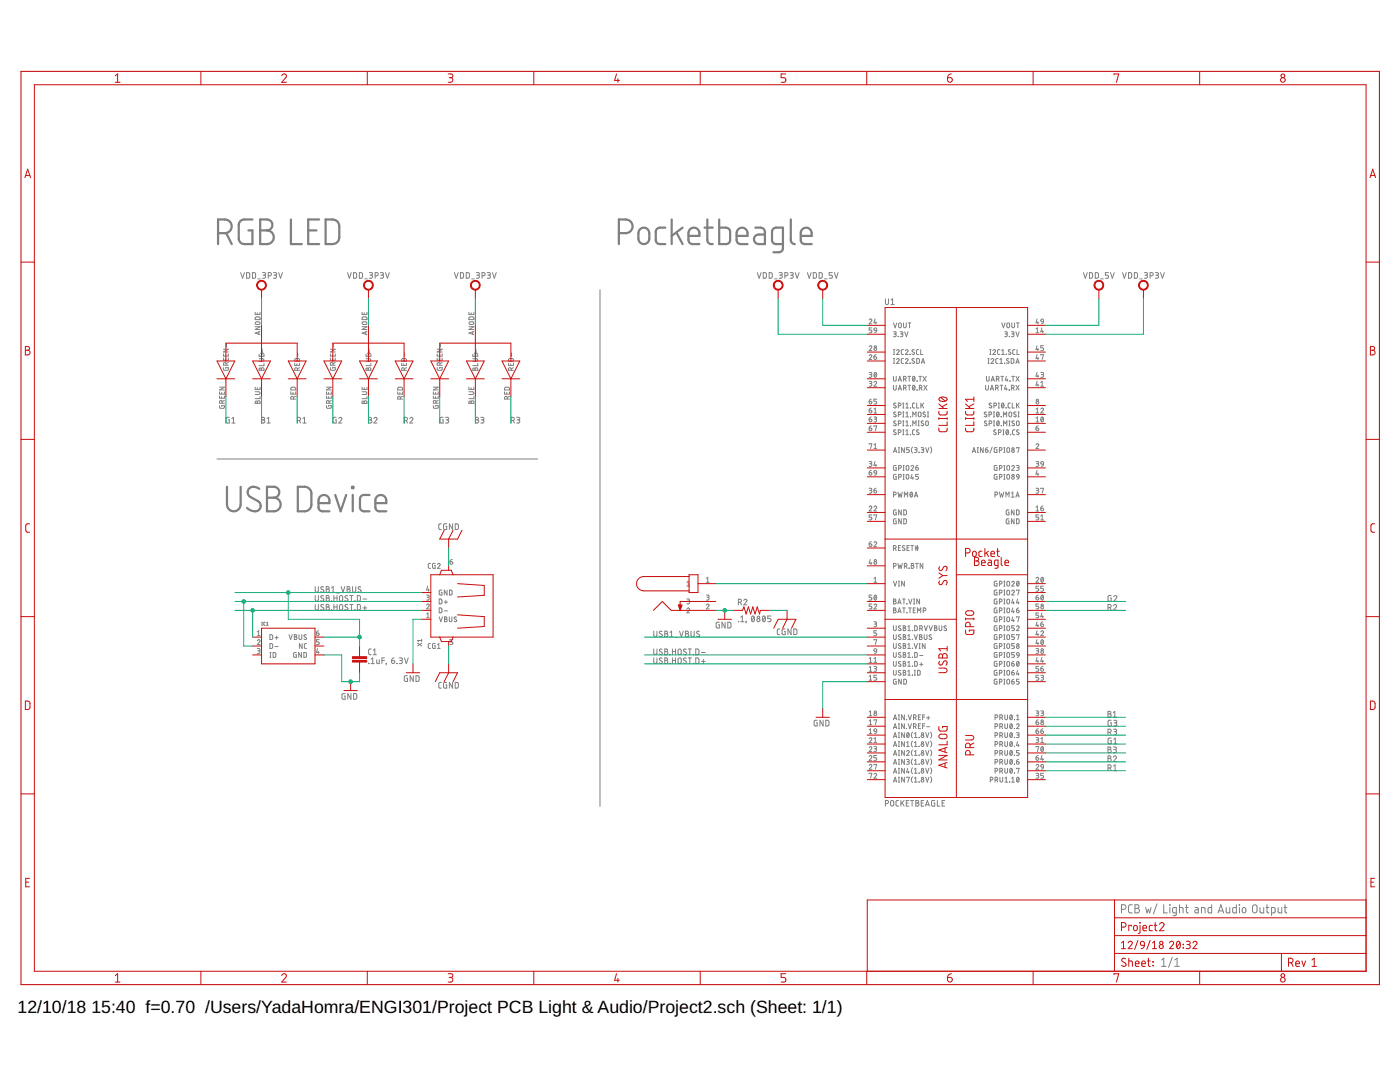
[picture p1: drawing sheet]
<svg xmlns="http://www.w3.org/2000/svg" width="279mm" height="216mm" viewBox="0 0 279 216" stroke-linecap="round" stroke-linejoin="round" font-family="sans-serif">
<defs><g id="words">
<g font-size="3.5">
<text x="3.5" y="202.2">12/10/18</text>
<text x="18.2" y="202.2">15:40 f=0.70 /Users/YadaHomra/ENGI301/Project PCB Light &amp; Audio/Project2.sch (Sheet: 1/1)</text>
</g>
</g></defs>
<g fill="none" stroke="#808080" stroke-width=".2">
<path d="M48 54.4l.4 1.1 .4-1.1M49.2 54.4h.5l.1 .2v.6l-.1 .3h-.5zM50.4 54.4h.4l.2 .2v.6l-.2 .3h-.4zM51.5 55.6h.5M52.4 54.4h.5l.1 .2-.1 .3h-.4M52.7 54.9l.3 .1v.4l-.6 .1M53.5 55l.6-.1v-.4l-.6-.1v1.1M54.6 54.4h.5l.1 .2v.2l-.5 .1M54.9 54.9l.3 .2-.1 .3-.5 .1M55.6 54.4l.4 1.1 .4-1.1M69.4 54.4l.3 1.1 .4-1.1M70.5 54.4h.5l.2 .2v.6l-.2 .3h-.5z"/>
<path d="M71.7 54.4h.5l.1 .2v.6l-.1 .3h-.5zM72.8 55.6h.5M73.7 54.4h.5l.1 .2-.1 .3h-.3M74 54.9l.3 .2v.3l-.6 .1M74.9 55l.5-.1v-.4l-.5-.1v1.1M75.9 54.4h.5l.1 .2-.1 .3h-.4M76.2 54.9l.3 .2v.3l-.6 .1M76.9 54.4l.4 1.1 .4-1.1M90.7 54.4l.4 1.1 .3-1.1M91.9 54.4h.4l.2 .2v.7l-.2 .2h-.4zM93 54.4h.5l.2 .2v.6l-.2 .3h-.5zM94.1 55.6h.5"/>
<path d="M95.1 54.4h.4l.2 .2-.2 .3h-.3M95.4 54.9l.3 .2-.1 .3-.5 .1M96.2 55l.6-.1v-.4l-.6-.1v1.1M97.2 54.4h.5l.2 .2-.2 .3h-.3M97.6 54.9l.3 .2-.1 .3-.6 .1M98.3 54.4l.4 1.1 .3-1.1M119.7 57.8v103.1M151.1 54.4l.4 1.1 .4-1.1M152.3 54.4h.5l.1 .2 .1 .6-.2 .3h-.5zM153.5 54.4h.4l.2 .2v.6l-.2 .3h-.4zM154.6 55.6h.5M155.5 54.4h.5l.1 .2v.2l-.5 .1"/>
<path d="M155.8 54.9l.3 .1v.4l-.6 .1M156.6 55l.6-.1v-.4l-.6-.1v1.1M157.7 54.4h.5l.1 .2-.1 .3h-.4M158 54.9l.3 .2-.1 .3-.5 .1M158.7 54.4l.4 1.1 .4-1.1M161.1 54.4l.4 1.1 .4-1.1M162.3 54.4h.5l.1 .2v.6l-.1 .3h-.5zM163.5 54.4h.4l.2 .2v.6l-.2 .3h-.4zM164.5 55.6h.6M166.1 54.4h-.6v.5h.4a.31 .31 0 0 1 .2 .3 .31 .31 0 0 1-.2 .3h-.4M166.5 54.4l.4 1.1 .4-1.1M176.7 59.6v1l.2 .2 .4-.2v-1"/>
<path d="M177.8 59.9l.3-.3v1.2M216.2 54.4l.4 1.1 .4-1.1M217.4 54.4h.4l.2 .2 .1 .6-.3 .3h-.4zM218.6 54.4h.4l.2 .2v.7l-.2 .2h-.4zM219.7 55.6h.5M221.2 54.4h-.6v.5h.4a.32 .32 0 0 1 .2 .3 .32 .32 0 0 1-.2 .3h-.4M221.6 54.4l.4 1.1 .4-1.1M224 54.4l.4 1.1 .4-1.1M225.2 54.4h.5l.1 .2v.6l-.1 .3h-.5zM226.4 54.4h.4l.2 .2v.6l-.2 .3h-.4zM227.5 55.6h.5M228.4 54.4h.5l.1 .2-.1 .3h-.4"/>
<path d="M228.7 54.9l.3 .2-.1 .3-.5 .1M229.5 55l.6-.1v-.4l-.6-.1v1.1M230.6 54.4h.5l.1 .2-.1 .3h-.4M230.9 54.9l.2 .1v.4l-.5 .1M231.6 54.4l.4 1.1 .4-1.1M43.8 77.3h1l-1 .5h1M43.8 78.2v.4h1v-.4M43.8 79v.5h1v-.5M44.2 78.3v.3M44.2 79.1v.4M44.6 73.4l.1 .5 .9-.1v-.4h-.6v.1M44.6 70.6v.5h1v-.5"/>
<path d="M44.6 71.5v.4h1v-.4M44.6 69.7h1l-1 .5h1M44.8 79.9l-.5 .2M45 70.7v.4M45 71.6v.3M45.1 72.9l-.1-.5-.4 .1v.4h1M45.2 68.6v.6M45.6 72.3l-.5 .2M50.9 78.2h.7l.3 .2-.1 .3h-.9M50.9 65.2h1l-1 .5h1M50.9 62.3v.4h1v-.4M50.9 77.3v.4h1v-.4"/>
<path d="M51 64.3l.8-.1 .1 .3-.1 .2h-.7l-.2-.2zM51 63.3l.7-.1 .2 .6h-1zM51.4 62.4v.3M51.4 77.4v.3M51.6 66.2v.5M51.7 71.6h.8l.2 .2-.2 .3h-.8M51.7 70.7v.4h1v-.4M51.7 73.5l.2-.1 .2 .2 .4-.2 .2 .1v.4h-1zM51.9 66.1l-1 .4 1 .3M51.9 79.1v.4h-1M52 70.5h.6M52.1 70.8v.3"/>
<path d="M52.1 73.6v.3M52.3 69.6v1.2M52.7 72.5v.5h-1M58 78.2v.4h1v-.4M58.1 77.3h.7l.2 .5h-1zM58.5 78.3v.3M58.6 79.6l-.1-.5h-.2l-.2 .1-.1 .4h1M58.8 72.5v.4h1v-.4M58.9 71.6h.7l.2 .5h-1zM59 79.1l-.4 .2M59.2 72.6v.3M59.4 73.9l-.1-.4-.2-.1h-.2l-.1 .5h1"/>
<path d="M59.4 70.4v.7M59.8 73.4l-.4 .2M65.2 77.3h.9l-.9 .5h.9M65.2 79v.5h.9v-.5M65.2 78.2v.4h.9v-.4M65.6 78.3v.3M65.6 79.1v.4M65.9 73.4l.1 .5 .9-.1v-.4h-.5v.1M65.9 71.5v.4h1v-.4M65.9 70.6v.5h1v-.5M65.9 69.7h1l-1 .5h1M66.1 79.9l-.4 .2"/>
<path d="M66.4 70.7v.4M66.4 71.6v.3M66.5 72.9l-.1-.4-.4-.1-.1 .5h1M66.5 68.6v.6M66.9 72.3l-.4 .2M72.3 78.2h.7l.2 .2-.1 .3h-.8M72.3 65.2h.9l-.9 .5h.9M72.3 62.3v.4h.9v-.4M72.3 77.3v.4h.9v-.4M72.3 64.3l.8-.1 .1 .3-.1 .2h-.7zM72.3 63.3l.8-.1 .1 .6h-.9zM72.7 62.4v.3"/>
<path d="M72.7 77.4v.3M73 66.2v.5M73 71.6h.9l.1 .2v.2l-.3 .1h-.7M73 70.7v.4h1v-.4M73.1 73.5l.2-.1 .2 .2 .3-.2 .2 .1v.4h-1zM73.2 79.1v.4h-.9M73.2 66.1l-.9 .4 .9 .3M73.3 70.5h.7M73.5 70.8v.3M73.5 73.6v.3M73.6 69.6v1.2M74 72.5v.5h-1"/>
<path d="M79.4 78.2v.4h.9v-.4M79.4 77.3h.8l.1 .5h-.9zM79.8 78.3v.3M79.9 79.6v-.4l-.2-.1h-.2l-.1 .5h.9M80.2 72.5v.4h.9v-.4M80.2 71.6h.8l.1 .5h-.9zM80.3 79.1l-.4 .2M80.6 72.6v.3M80.7 73.9v-.4l-.2-.1h-.3v.5h.9M80.8 70.4v.7M81.1 73.4l-.4 .2M86.5 77.3h1l-1 .5h1"/>
<path d="M86.5 79v.5h1v-.5M86.5 78.2v.4h1v-.4M86.9 78.3v.3M86.9 79.1v.4M87.2 73.4l.2 .5 .8-.1v-.4h-.5v.1M87.2 71.5v.4h1v-.4M87.2 70.6v.5h1v-.5M87.2 69.7h1l-1 .5h1M87.5 79.9l-.5 .2M87.7 70.7v.4M87.7 71.6v.3M87.8 72.9v-.4l-.4-.1-.2 .5h1"/>
<path d="M87.9 68.6v.6M88.2 72.3l-.4 .2M93.6 78.2h.7l.3 .2-.2 .3h-.8M93.6 65.2h1l-1 .5h1M93.6 62.3v.4h1v-.4M93.6 77.3v.4h1v-.4M93.6 64.3l.8-.1 .2 .3-.2 .2h-.7zM93.7 63.3l.7-.1 .2 .6h-1zM94 62.4v.3M94 77.4v.3M94.3 66.2v.5M94.4 71.6h.8l.1 .2v.2l-.2 .1h-.7"/>
<path d="M94.4 70.7v.4h1v-.4M94.4 73.5l.2-.1 .2 .2 .3-.2 .2 .1 .1 .4h-1zM94.6 79.1v.4h-1M94.6 66.1l-1 .4 1 .3M94.6 70.5h.7M94.8 70.8v.3M94.8 73.6v.3M95 69.6v1.2M95.4 72.5v.5h-1M100.7 78.2v.4h1v-.4M100.8 77.3h.7l.2 .5h-1zM101.1 78.3v.3"/>
<path d="M101.2 79.6v-.4l-.2-.1h-.2l-.1 .5h1M101.5 72.5v.4h1v-.4M101.6 71.6h.7l.2 .5h-1zM101.7 79.1l-.5 .2M101.9 72.6v.3M102 73.9v-.4l-.2-.1h-.2l-.1 .5h1M102.1 70.4v.7M102.5 73.4l-.5 .2M173.5 63.9a.26 .26 0 0 1 .3-.2 .26 .26 0 0 1 .1 .4l-.4 .5h.5M173.5 71a.26 .26 0 0 1 .3-.2 .26 .26 0 0 1 .1 .4l-.4 .5h.5M173.5 69.2a.26 .26 0 0 1 .3-.2 .26 .26 0 0 1 .1 .4l-.4 .6h.5M173.5 74.3l.5 .1-.1 .3h-.3"/>
<path d="M173.5 76.1l.5 .1-.1 .3h-.3M173.7 74.7l.2 .1v.4l-.4 .1M173.7 76.5l.2 .1v.4l-.4 .1M173.9 79.7l-.3 .1-.1 .3M174 65.4h-.5v.4l.4 .1 .1 .2-.1 .3h-.4M174.4 71.2h.3a.27 .27 0 0 1 .3 .3 .27 .27 0 0 1-.3 .2 .27 .27 0 0 1-.3-.2zM174.4 76.3a.27 .27 0 0 1 .4-.2 .27 .27 0 0 1 .1 .4l-.5 .6h.6M174.4 65.6l.2-.2 .3 .1 .1 .5-.5-.1zM174.6 74.4a.45 .45 0 0 1 .4 .4 .45 .45 0 0 1-.4 .4l-.2-.4zM174.6 63.6l-.2 .8h.6M174.8 64.2v.4M174.8 70.8l-.3 .1-.1 .3"/>
<path d="M174.9 74.5l-.4 .6M175 66l-.2 .3-.3 .1M175 79.7h-.6v.4h.3l.3 .2-.2 .3h-.4M177.8 60.8h.7M178.3 75.1v.7l.2 .3 .3-.2 .1-.8M178.3 76.9v.7l.2 .3 .3-.2 .1-.8M178.3 66.2l.5 .1v.3h-.4M178.3 64.4l.3 1 .4-1M178.3 72.5h.2M178.3 71.5h.2M178.3 70.7h.2M178.3 69.8h.2"/>
<path d="M178.4 69.8v.9M178.4 71.5v1M178.6 66.6l.3 .4-.2 .2h-.4M178.9 71.8a.26 .26 0 0 1 .4-.2 .26 .26 0 0 1 .1 .4l-.5 .5h.6M178.9 70a.26 .26 0 0 1 .4-.2 .26 .26 0 0 1 .1 .4l-.5 .5h.6M179.2 67.2h.1M179.3 76.1l.3-1 .3 1M179.3 77.9l.3-1 .3 1M179.3 75.8h.5M179.3 77.6h.5M179.3 64.6l.2-.2 .4 .2v.7l-.2 .1-.4-.1zM179.7 66.2l.5 .1-.1 .3h-.3"/>
<path d="M179.9 66.6l.2 .1v.4l-.4 .1M180.3 75.6l.5-.1v-.2l-.1-.2h-.4v1M180.3 77.4l.5-.1v-.2l-.1-.2h-.4v1M180.3 64.4v.9l.2 .1 .3-.1 .1-.9M180.3 71.5l-.3 .1-.1 .2v.6l.4 .1M180.3 69.8h-.3l-.1 .2v.6l.4 .1M180.6 66.2l.3 1 .3-1M180.6 75.6l.2 .5M180.6 77.4l.2 .5M180.7 71.8a.26 .26 0 0 1 .3-.2 .26 .26 0 0 1 .1 .4l-.4 .5h.5M180.7 70a.26 .26 0 0 1 .3-.2 .26 .26 0 0 1 .1 .4l-.4 .5h.5M181.2 75.1h.5"/>
<path d="M181.2 76.9h.5M181.3 64.4h.5M181.5 75.1v1M181.5 76.9v1M181.5 64.4v1M181.6 72.5h.1M181.6 70.7h.1M182.2 75.1a.46 .46 0 0 1 .4 .5 .46 .46 0 0 1-.4 .4l-.1-.4zM182.2 76.9a.46 .46 0 0 1 .4 .5 .46 .46 0 0 1-.4 .4l-.1-.4zM182.5 71.6h-.4l-.1 .2 .5 .4v.2l-.2 .1-.3-.1M182.5 69.8h-.4l-.1 .2 .5 .4v.2l-.2 .1-.3-.1M182.6 75.3l-.5 .6"/>
<path d="M182.6 77.1l-.5 .5M182.9 71.5l.6 .2v.5l-.2 .3h-.4zM183 76h.1M183 77.8h.1M183.3 69.8h-.3l-.1 .2v.6l.4 .1M183.4 75.1h.5M183.5 77.4l.4-.1 .1-.2-.1-.2h-.4v1M183.6 75.1v1M183.7 69.8v.9h.5M183.8 77.4l.2 .5M183.9 72.5l.3-1 .3 1M184 72.3h.4"/>
<path d="M184.2 75.1l.6 1M184.4 76.9l.6 1M184.8 75.1l-.6 1M185 76.9l-.6 1M196.7 76.9v.8l.2 .2 .3-.2 .1-.8M196.9 75.1v.8l.2 .2 .3-.2v-.8M197.2 72.5h.2M197.2 71.5h.2M197.3 71.5v1M197.5 70.7h.3M197.5 69.8h.3M197.6 77.9l.4-1 .3 1"/>
<path d="M197.7 69.8v.9M197.7 77.6h.5M197.8 71.8a.27 .27 0 0 1 .4-.3 .27 .27 0 0 1 0 .5l-.4 .5h.5M197.8 76.1l.3-1 .4 1M197.9 75.8h.5M198.1 70a.27 .27 0 0 1 .4-.2 .27 .27 0 0 1 .1 .4l-.5 .5h.6M198.7 77.4l.5-.1v-.3l-.5-.1v1M198.8 75.6l.5-.1 .1-.2-.2-.2h-.4v1M199 77.4l.2 .5M199.2 71.5l-.3 .1-.2 .2 .1 .6 .4 .1M199.2 75.6l.2 .5M199.5 69.8h-.3l-.1 .2v.6l.4 .1"/>
<path d="M199.5 71.8l.3-.3v1M199.5 72.5h.6M199.6 76.9h.5M199.7 75.1h.6M199.9 76.9v1M199.9 70.7h.5M199.9 70l.3-.2v.9M199.9 64.4l.4 1 .3-1M200 75.1v1M200.5 72.5h.1M200.5 66.2l.5 .1-.1 .3h-.3M200.7 76.9l-.2 .7h.5"/>
<path d="M200.8 66.6l.2 .4-.1 .2h-.4M200.8 70.7h.1M200.9 77.4v.5M200.9 75.1l-.3 .8h.6M201 75.6v.5M201 64.5l.3-.1 .2 .2v.7l-.2 .1-.4-.3zM201.3 71.6h-.3l-.1 .2 .5 .4v.2l-.2 .1-.3-.1M201.4 77.8h.1M201.5 67.1h.1M201.5 76h.1M201.5 76.1h.1M201.5 76v.1"/>
<path d="M201.7 69.8h-.4l-.1 .2 .5 .4v.2l-.2 .1-.3-.1M201.8 71.5l.5 .2 .1 .5-.2 .3h-.4zM201.8 66.2h.5l.1 .2-.1 .2h-.3M201.8 77.4l.5-.1 .1-.2-.2-.2h-.4v1M201.9 75.1h.6M201.9 64.4l.1 .9 .1 .1 .3-.1 .1-.9M202.1 66.6l.2 .1v.4l-.5 .1M202.2 75.1v1M202.2 77.4l.2 .5M202.6 69.8h-.4l-.1 .2 .1 .6 .4 .1M202.8 66.2l.3 1 .3-1M202.8 76.9l.6 1"/>
<path d="M202.8 75.1l.6 1M202.8 72.5l.3-1 .3 1M202.8 72.3h.5M202.9 64.4h.5M203 69.8v.9h.4M203.1 64.4v1M203.4 76.9l-.6 1M203.4 75.1l-.6 1M206.8 65.6l.2-.2v1M206.8 66.4h.5M207 63.6l-.2 .8h.5M207 70.8l-.2 .7h.5"/>
<path d="M207 69l-.2 .7h.5M207 74.3l-.2 .8h.5M207 76.1l-.2 .8h.5M207.1 64.2v.4M207.1 69.5v.5M207.1 71.3v.4M207.1 74.8v.5M207.1 76.6v.5M207.7 74.3l.5 .1v.3h-.4M207.7 70.9v-.1h.6l-.3 .9M207.7 76.3l.3-.2v1M207.7 77.1h.6"/>
<path d="M207.8 63.7l.2-.1 .2 .2 .1 .4-.5-.1zM207.9 65.4l-.2 .8h.6M208 74.7l.3 .4-.2 .2h-.4M208.1 66v.4M208.3 69h-.6v.4h.5l.1 .2-.1 .3-.5 .1M208.3 64.2l-.2 .3-.3 .1M43.3 91.6h64M43.8 80.9l.1 .5h.9v-.5h-.6v.2M44.3 80.5v-.5l-.3-.1-.2 .2v.4h1M45.8 83.3h-.5l-.2 .1 .1 .9 .6 .1v-.6h-.2M46.3 84.4h.6M46.3 83.5l.3-.2v1.1"/>
<path d="M50.9 80.1l.3-.1 .2 .2 .1-.2h.2l.2 .1v.4h-1zM51.4 80.2v.3M52.2 83.3l.6 .1v.3l-.2 .1 .3 .2-.2 .4h-.5zM52.2 83.8h.4M53.3 84.4h.6M53.3 83.5l.3-.2v1.1M59.4 83.9l.5-.1v-.4l-.5-.1v1.1M59.7 83.9l.3 .5M60.5 83.5l.3-.2v1.1M60.5 84.4h.6M65.2 80.9l.1 .5h.8v-.5h-.5v.2M65.7 80.5v-.4l-.2-.2-.3 .1v.5h.9"/>
<path d="M67.1 83.3h-.5l-.1 .1v.9l.6 .1v-.6h-.2M67.6 83.5a.31 .31 0 0 1 .4-.2 .31 .31 0 0 1 .1 .5l-.5 .6h.6M72.3 80.1l.3-.1 .1 .2 .1-.2h.2l.2 .1v.4h-.9zM72.7 80.2v.3M73.6 83.3h.3l.2 .2-.2 .3 .3 .2-.2 .4h-.4zM73.6 83.8h.3M74.6 83.5a.32 .32 0 0 1 .5-.2 .32 .32 0 0 1 .1 .5l-.6 .6h.6M80.7 83.9l.6-.1v-.4l-.6-.1v1.1M81.1 83.9l.2 .5M81.8 83.5a.31 .31 0 0 1 .4-.2 .31 .31 0 0 1 .1 .5l-.5 .6h.6M86.5 80.9l.1 .5h.8l.1-.5h-.6v.2M87 80.5v-.4l-.2-.2-.2 .1-.1 .5h1"/>
<path d="M88.4 83.3h-.5l-.1 .1v.8l.1 .2h.5v-.6h-.2M88.9 83.3h.5l.2 .2-.2 .3h-.4M89.2 83.8l.3 .1 .1 .3-.2 .2h-.5M93.6 80.1l.3-.1 .1 .2 .1-.2h.3l.1 .1 .1 .4h-1zM94 80.2v.3M94.9 83.3h.3l.3 .2-.3 .3 .3 .2-.1 .4h-.5zM94.9 83.8h.3M95.9 83.3h.4l.3 .2-.2 .3h-.3M96.3 83.8l.2 .1 .1 .3-.2 .2h-.5M102 83.9l.6-.1v-.4l-.6-.1v1.1M102.4 83.9l.3 .5M103.1 83.3h.4l.2 .2-.1 .3h-.4"/>
<path d="M103.4 83.8l.3 .1v.3l-.1 .2h-.5M173.5 92.1l.5 .1-.1 .3h-.3M173.5 97.4l.5 .1-.1 .3-.3 .1M173.5 81.9h.3a.27 .27 0 0 1 .2 .2 .27 .27 0 0 1-.3 .3 .27 .27 0 0 1-.2-.3zM173.5 83.6h.3a.27 .27 0 0 1 .2 .3 .27 .27 0 0 1-.3 .3 .27 .27 0 0 1-.2-.3zM173.5 80.1h.3a.27 .27 0 0 1 .2 .3 .27 .27 0 0 1-.3 .2 .27 .27 0 0 1-.2-.3zM173.5 85.4h.3a.27 .27 0 0 1 .2 .3 .27 .27 0 0 1-.3 .2 .27 .27 0 0 1-.2-.2zM173.5 94.3h.3a.27 .27 0 0 1 .2 .3 .27 .27 0 0 1-.3 .2 .27 .27 0 0 1-.2-.2zM173.5 88.6v-.1h.5l-.3 1M173.7 92.5l.2 .1v.4l-.4 .1M173.7 97.9l.2 .1v.3l-.4 .1M173.9 81.4l-.3 .2-.1 .3"/>
<path d="M173.9 83.2l-.3 .1-.1 .3M173.9 85l-.3 .1-.1 .3M173.9 93.9l-.3 .1-.1 .3M174.4 97.9h.3a.27 .27 0 0 1 .2 .2 .27 .27 0 0 1-.2 .3 .27 .27 0 0 1-.3-.3zM174.4 83.2h.4l.2 .2-.2 .2h-.3M174.4 81.6l.3-.2v1M174.4 88.8l.3-.3v1M174.4 85.1v-.1h.6l-.3 1M174.4 89.5h.6M174.4 82.4h.6M174.5 93.9h.4l.1 .5-.6-.1zM174.6 92.1l-.2 .7h.6"/>
<path d="M174.7 83.6l.2 .1v.4l-.5 .1M174.8 92.6v.5M174.8 97.4l-.3 .2-.1 .3M175 94.4l-.2 .3-.3 .1M178.3 98.7h.4l.2-.2-.1-.2-.5-.1v1M178.3 90.3l.3-1 .4 1M178.4 90h.5M178.8 82.3l-.3-.1-.1 .2 .4 .4v.3l-.2 .1-.3-.2M178.8 84.1l-.3-.1-.1 .2 .4 .4v.3l-.2 .1-.3-.2M178.8 80.5h-.3l-.1 .1 .4 .5v.2l-.2 .1-.3-.1M178.8 85.8h-.3l-.1 .2 .4 .4v.2l-.2 .1-.3-.1M178.9 92.9h-.5l-.1 .2 .1 .6 .5 .2v-.6h-.2"/>
<path d="M178.9 94.7h-.5l-.1 .2 .1 .6 .5 .1v-.5h-.2M179.2 98.2l.2 1 .2-.7 .3 .7 .2-1M179.3 82.7h.4l.1-.2v-.2l-.5-.1v1M179.3 84.5h.4l.1-.2v-.2l-.5-.1v1M179.3 81l.4-.1 .1-.1v-.3l-.5-.1v1M179.3 86.3h.4l.1-.2v-.2l-.5-.1v.9M179.3 90.3h.2M179.3 89.3h.2M179.3 93.4h.4l.2-.2-.1-.2-.5-.1v1M179.3 95.2h.4l.2-.2-.1-.3h-.5v.9M179.4 89.3v1M180.2 85.8h.2"/>
<path d="M180.2 86.7h.2M180.2 80.4h.2M180.2 81.4h.2M180.2 84h.2M180.2 85h.2M180.2 82.2h.2M180.2 83.2h.2M180.2 95.6h.2M180.2 94.7h.2M180.2 93.9h.2M180.2 92.9h.2M180.3 80.4v1"/>
<path d="M180.3 82.2v1M180.3 84v1M180.3 85.8v.9M180.3 92.9v1M180.3 94.7v.9M180.5 89.3v1l-.6-1v1M180.5 99.2v-1l.3 .5 .3-.5v1M180.8 86.7h.5M180.8 81.4h.5M180.8 85h.5M180.8 83.2h.5M180.8 82.4l.2-.2v1"/>
<path d="M180.8 80.6l.2-.2v1M180.8 84.2l.2-.2v1M180.8 86l.2-.2v.9M180.9 92.9l.5 .1v.7l-.2 .1-.3-.1zM180.9 94.7l.5 .1v.7l-.2 .1-.3-.1zM181.5 89.3h-.6v.4l.5 .1 .1 .2-.1 .3h-.5M181.7 86.7h.1M181.7 81.4h.1M181.7 85h.1M181.7 83.2h.1M181.7 98.2a.46 .46 0 0 1 .4 .5 .46 .46 0 0 1-.4 .4l-.1-.4zM181.8 93.1a.27 .27 0 0 1 .4-.2 .27 .27 0 0 1 .1 .4l-.5 .6h.5"/>
<path d="M182 94.7l-.2 .7h.5M182.1 98.4l-.4 .6M182.1 89.2l-.2 .6 .2 .6M182.2 83.2v-1l.3 .5 .3-.5v1M182.2 85v-1l.3 .5 .3-.5v1M182.2 95.2v.4M182.5 89.3l.5 .1-.1 .3h-.3M182.5 99.2l.3-1 .4 1M182.5 80.4l-.3 .1-.1 .1v.7l.4 .1M182.5 85.8h-.3l-.1 .2v.6l.4 .1M182.6 98.9h.5M182.8 93.3h.3a.27 .27 0 0 1 .2 .3 .27 .27 0 0 1-.3 .2 .27 .27 0 0 1-.2-.2z"/>
<path d="M182.8 89.7l.2 .4-.1 .2h-.4M182.9 80.4v1h.5M183.2 92.9l-.3 .1-.1 .3M183.2 84h.3M183.2 85h.3M183.3 94.7h-.5v.4h.4l.1 .2-.1 .3h-.4M183.3 84v1M183.4 82.3l.4 .1v.6l-.2 .2-.3-.2zM183.4 85.8h-.4l-.1 .2 .5 .4v.2l-.2 .1-.3-.1M183.4 90.2h.1M183.8 80.4v1M183.8 89.3h.5l.1 .2-.1 .2h-.4"/>
<path d="M184 80.8l.3 .6M184.1 89.7l.2 .2v.3l-.5 .1M184.3 84.1l-.4-.1-.1 .2 .5 .4v.3l-.2 .1-.3-.2M184.3 80.4l-.5 .6M184.7 82.3l-.4-.1-.1 .2 .5 .4v.3l-.2 .1-.3-.2M184.7 89.3l.4 1 .3-1M184.8 84l.5 .1v.7l-.2 .1-.3-.1zM185.1 82.2h.2M185.1 83.2h.2M185.2 82.2v1M185.7 89.2l.2 .6-.2 .6M194.1 90.3l.3-1 .3 1"/>
<path d="M194.1 90h.5M195 90.3h.3M195 89.3h.3M195.1 89.3v1M196.2 89.3v1l-.5-1v1M196.7 89.7h.3a.27 .27 0 0 1 .2 .3 .27 .27 0 0 1-.3 .3 .27 .27 0 0 1-.2-.3zM196.9 82.3l-.3-.1-.2 .2 .5 .4v.3l-.2 .1-.3-.2M196.9 84.1l-.3-.1-.1 .2 .5 .4v.3l-.2 .1-.4-.2M197.1 89.3l-.3 .2-.1 .2M197.4 82.7h.4l.1-.4-.5-.1v1M197.4 84.5h.4l.2-.2-.1-.2-.5-.1v1M197.9 80.5h-.4l-.1 .1 .5 .5v.2l-.2 .1-.3-.1"/>
<path d="M198 89.2l-.4 1.2M198.3 82.2h.2M198.3 83.2h.2M198.3 84h.2M198.3 85h.2M198.4 81l.4-.1v-.4l-.4-.1v1M198.4 82.2v1M198.4 84v1M198.6 98.7h.4l.1-.2v-.2l-.5-.1v1M198.8 85.8h-.4l-.1 .2 .5 .4v.2l-.2 .1-.3-.1M199 89.3l-.6 .1 .1 .9h.5v-.6h-.2M199 94.7l-.6 .1 .1 .8h.5v-.5h-.2"/>
<path d="M199 92.9l-.6 .1 .1 .8 .5 .1v-.6h-.2M199 82.2a.46 .46 0 0 1 .4 .5 .46 .46 0 0 1-.4 .4l-.1-.4zM199.1 84a.46 .46 0 0 1 .3 .5 .46 .46 0 0 1-.3 .4l-.2-.4zM199.2 80.4h.3M199.2 81.4h.3M199.3 86.3l.4-.1v-.3l-.4-.1v.9M199.3 80.4v1M199.3 82.4l-.4 .6M199.4 84.2l-.5 .6M199.5 89.9l.4-.2v-.3l-.4-.1v1M199.5 95.2l.4-.1v-.4h-.4v.9M199.5 93.4l.4-.1v-.3l-.4-.1v1"/>
<path d="M199.5 98.2l.2 1 .2-.7 .2 .7 .2-1M199.8 83.1h.1M199.8 85h.1M200 80.5a.46 .46 0 0 1 .4 .4 .46 .46 0 0 1-.4 .5l-.2-.5zM200.2 85.8h.2M200.2 86.7h.2M200.3 83.2v-1l.3 .5 .3-.5v1M200.3 85.8v.9M200.3 85v-1l.3 .5 .3-.5v1M200.3 80.6l-.4 .6M200.3 90.3h.3M200.3 89.3h.3"/>
<path d="M200.3 95.6h.3M200.3 94.7h.3M200.3 93.9h.3M200.3 92.9h.3M200.4 89.3v1M200.4 92.9v1M200.4 94.7v.9M200.7 99.2v-1l.4 .5 .3-.5v1M200.8 81.3h.1M200.9 85.8a.46 .46 0 0 1 .4 .4 .46 .46 0 0 1-.4 .5l-.2-.4zM201 89.4l.5 .1v.6l-.2 .2-.3-.1-.1-.2zM201 94.7l.5 .1v.7l-.2 .1h-.3l-.1-.2z"/>
<path d="M201 92.9l.5 .1v.7l-.2 .1h-.3l-.1-.2zM201.2 86l-.4 .5M201.4 84h.2M201.4 85h.2M201.5 82.3h.3l.1 .2v.4l-.2 .3-.3-.2zM201.5 84v1M201.6 80.4l-.3 .1-.1 .1v.7l.4 .1M201.7 86.7h.1M201.8 98.4l.3-.2v1M201.8 99.2h.6M201.9 93.1a.26 .26 0 0 1 .4-.2 .26 .26 0 0 1 .1 .4l-.5 .6h.5M202 80.4v1h.5"/>
<path d="M202.4 84.1l-.3-.1-.1 .2 .4 .4v.3l-.2 .1-.3-.2M202.5 85.8h-.3l-.1 .2v.6l.4 .1M202.8 99.2l.3-1 .3 1M202.8 82.3l-.4-.1-.1 .2 .5 .4v.3l-.2 .1-.3-.2M202.8 98.9h.5M202.9 92.9l.5 .1-.1 .3h-.3M202.9 80.4v1M202.9 89.4v-.1h.5l-.3 1M203 94.7h.3l.1 .5-.5-.1zM203 84l.4 .1v.7l-.2 .1-.3-.1zM203.1 80.8l.3 .6M203.1 93.3l.2 .1v.3l-.4 .2"/>
<path d="M203.2 82.2h.2M203.2 83.2h.2M203.3 82.2v1M203.3 85.8h-.3l-.1 .2 .5 .4v.2l-.2 .1-.3-.1M203.4 95.2l-.1 .3-.3 .1M203.4 80.4l-.5 .6M206.8 88.8a.27 .27 0 0 1 .3-.3 .27 .27 0 0 1 .1 .5l-.4 .5h.5M206.8 85.4h.3a.28 .28 0 0 1 .2 .3 .28 .28 0 0 1-.3 .3 .28 .28 0 0 1-.2-.3zM206.8 97.4l.4 .1 .1 .1-.1 .2-.3 .1M206.8 92.1h.4l.1 .2-.1 .2h-.3M206.8 83.4l.2-.2v1M206.8 81.6l.2-.2v1"/>
<path d="M206.8 84.2h.5M206.8 82.4h.5M207 93.9l-.2 .7h.5M207 97.9l.3 .3-.1 .2h-.4M207 92.5l.3 .4-.1 .1-.4 .1M207.1 94.4v.4M207.2 85l-.3 .1-.1 .3M207.7 81.6a.27 .27 0 0 1 .4-.2 .27 .27 0 0 1 .1 .5l-.5 .5h.6M207.7 97.5v-.1h.6l-.3 1M207.8 92.1h.4l.1 .5-.5-.1zM207.9 83.2a.46 .46 0 0 1 .4 .5 .46 .46 0 0 1-.4 .4l-.2-.4zM208.2 83.4l-.4 .6"/>
<path d="M208.3 92.6l-.2 .3-.3 .2M62.9 118.8v.9l.3 .3 .3-.2v-1M62.9 117.1v.8l.3 .3 .3-.2v-.9M64.6 118.9h-.4l-.2 .2 .5 .4a.31 .31 0 0 1 0 .5 .31 .31 0 0 1-.5-.2M64.6 117.2l-.4-.1-.2 .2 .5 .4a.31 .31 0 0 1 0 .5 .31 .31 0 0 1-.5-.2M65.1 118.8l.4 .1 .2 .1-.3 .3 .3 .3-.1 .3-.5 .1zM65.1 117.1h.4l.2 .1-.1 .3-.2 .1 .3 .2-.1 .4h-.5zM65.1 119.3h.3M65.1 117.6h.3M66.1 120h.1M66.2 118.2h.6M66.2 117.3l.3-.2v1.1"/>
<path d="M66.6 119.3h.7M66.6 118.8v1.2M67.2 118.3h.5M67.3 118.8v1.2M67.9 118.9l.3-.1 .2 .2v.8l-.2 .2-.3-.1-.1-.2zM68.1 117.1l.4 1.1 .3-1.1M69.3 117.1h.4l.1 .1v.3l-.2 .1 .3 .2-.2 .4h-.4zM69.3 117.6h.3M69.4 118.9h-.4l-.1 .2 .4 .4a.28 .28 0 0 1 .1 .4 .28 .28 0 0 1-.5 0l-.1-.1M69.8 118.8h.6M70.1 118.8v1.2M70.4 117.1v.9l.2 .2 .4-.2v-.9"/>
<path d="M70.8 120h.1M71.3 118.8l.4 .1 .2 .1v.8l-.2 .2h-.4zM72 117.2a.28 .28 0 0 0-.4-.1 .28 .28 0 0 0 0 .4l.3 .2a.28 .28 0 0 1 .1 .4 .28 .28 0 0 1-.4 0l-.2-.1M72.4 119.5h.8M85.1 118.7l.5 .1 .1 .2-.1 .1-.4 .1M85.3 117l-.2 .7h.6M85.4 119.2l.2 .1v.3l-.5 .1M85.5 117.5v.5M85.9 112.4l-.3 .1-.1 .1v.7l.4 .1M86.8 112.4l-.5 .1 .1 .9h.4v-.5h-.1M87.3 112.6a.26 .26 0 0 1 .4-.2 .26 .26 0 0 1 .1 .5l-.5 .5h.5M87.7 119.5l.5 .2v.5l-.2 .3h-.3z"/>
<path d="M88.1 104.5h-.4l-.1 .3v.7l.5 .2M88.2 117.8l-.5 .1 .1 .8h.4v-.5h-.2M89 119.8v.7M89.2 104.5l-.7 .2v.7l.2 .2 .5 .1v-.7h-.2M89.2 117.8v.9l-.5-.9v.9M89.7 117.8l.5 .1v.6l-.1 .2h-.4zM89.8 112.1h.3a.28 .28 0 0 1 .3 .3 .28 .28 0 0 1-.3 .2 .28 .28 0 0 1-.3-.2zM90.3 111.6l-.4 .2-.1 .3M90.3 104.5v1.2l-.6-1.2v1.2M90.8 104.5h.5l.2 .2v.8l-.2 .1-.5 .1zM137.1 119.5l.4 .1 .1 .2-.1 .1-.3 .1M137.1 116.9h.5"/>
<path d="M137.1 116.2l.3-.2v.9M137.4 120l.2 .2v.2l-.5 .1M141 118.7l.5 .2v.2l-.4 .1M141 116.2h.5M141 115.4l.2-.2v1M141.2 119.2l.3 .3-.1 .2h-.4M148.4 119.8a.32 .32 0 0 1 .4-.2 .32 .32 0 0 1 .3 .4l-.7 .7h.7M173.5 101.2a.27 .27 0 0 1 .3-.2 .27 .27 0 0 1 .1 .4l-.4 .6h.5M173.5 108.5h.3a.27 .27 0 0 1 .2 .3 .27 .27 0 0 1-.3 .3 .27 .27 0 0 1-.2-.3zM173.7 111.6l-.2 .8h.5M173.8 112.2v.4M173.9 108.1l-.3 .1-.1 .3"/>
<path d="M174 102.7h-.5v.5h.4l.1 .2-.1 .3h-.4M174 118.7h-.5v.5h.4l.1 .2-.1 .3h-.4M174.4 101.2a.27 .27 0 0 1 .4-.2 .27 .27 0 0 1 .1 .4l-.5 .6h.6M174.4 108.3a.27 .27 0 0 1 .4-.2 .27 .27 0 0 1 .1 .4l-.5 .6h.6M174.4 115.4l.3-.2v1M174.4 116.2h.6M174.4 102.9v-.2h.6l-.3 1M174.6 118.8a.46 .46 0 0 1 .4 .4 .46 .46 0 0 1-.4 .5l-.2-.5zM174.9 119l-.4 .5M178.3 113l.4-.1 .2-.1-.1-.3-.5-.1v1M178.3 119.5l.5 .1v.3l-.2 .1 .3 .2-.2 .3h-.4zM178.3 109.4h.4l.2-.2-.1-.2-.5-.1v1"/>
<path d="M178.3 116l.3 .9 .4-.9M178.3 120h.3M178.6 109.4l.3 .5M178.9 101.7l-.5 .1-.1 .2 .1 .6 .5 .1v-.5h-.2M178.9 103.5l-.5 .1-.1 .2 .1 .6 .5 .1v-.5h-.2M179.2 112.4l.2 1 .2-.6 .3 .6 .2-1M179.3 116.9h.2M179.3 116h.2M179.3 109.3h.3M179.4 116v.9M179.7 108.9h-.4v1h.4M179.9 101.7v1l-.6-1v1"/>
<path d="M179.9 103.5v1l-.6-1v1M180.1 119.5h.6M180.4 101.7l.5 .2v.6l-.2 .2h-.3zM180.4 103.5l.5 .2v.5l-.2 .3h-.3zM180.4 119.5v1M180.5 113l.4-.1 .1-.1v-.3l-.5-.1v1M180.5 116v.9l-.6-.9v.9M180.6 108.9h-.3l-.2 .2 .4 .3 .1 .3-.2 .2-.3-.2M180.8 113l.2 .4M181 109.3h.4M181.3 119.5l.4 1 .3-1M181.4 113.3h.1"/>
<path d="M181.5 108.9h-.5v1h.5M181.8 108.9h.5M181.9 112.4l.4 .1v.3l-.2 .1 .3 .1v.2l-.3 .2h-.2zM181.9 112.9h.2M182 108.9v1M182.3 119.5h.2M182.4 119.5v1M182.6 109.5h.7M182.6 109.2h.7M182.7 112.4h.6M182.8 108.9v1M183 112.4v1"/>
<path d="M183.1 108.9v1M183.5 119.5v1l-.5-1v1M184.2 112.4v1l-.6-1v1M199 116l-.6 .1 .1 .8h.5v-.5h-.2M199 117.8l-.6 .1 .1 .8h.5v-.5h-.2M199 119.5l-.6 .1 .1 .9h.5v-.5h-.2M199.5 116.5l.4-.1v-.3l-.4-.1v.9M199.5 118.3l.4-.1v-.3l-.4-.1v.9M200.3 116.9h.3M200.3 116h.3M200.3 118.7h.3M200.3 117.8h.3"/>
<path d="M200.3 119.5h.3M200.4 116v.9M200.4 117.8v.9M200.4 119.5v1M201 116l.5 .1v.7l-.2 .1h-.3l-.1-.2zM201 117.8l.5 .1v.7l-.2 .1h-.3l-.1-.2zM201 119.6l.5 .1v.7l-.2 .1h-.3l-.1-.3zM201.4 101.7l-.5 .2v.8h.5v-.5h-.2M201.4 103.5l-.5 .2v.8h.5v-.5h-.2M201.9 116.2a.26 .26 0 0 1 .4-.2 .26 .26 0 0 1 .1 .4l-.5 .5h.5M201.9 118a.26 .26 0 0 1 .4-.2 .26 .26 0 0 1 .1 .4l-.5 .5h.5M202.1 119.5l-.2 .8h.5"/>
<path d="M202.4 101.7v1l-.6-1v1M202.4 103.5v1l-.6-1v1M202.9 101.7l.3 .1 .2 .1v.6l-.2 .2h-.3zM202.9 103.5h.3l.2 .2v.5l-.2 .3h-.3zM202.9 117.9v-.1h.5l-.3 .9M203 116a.46 .46 0 0 1 .4 .5 .46 .46 0 0 1-.4 .4l-.1-.4zM203.1 119.5l-.2 .8h.5M203.3 116.2l-.4 .5M206.8 115.4a.27 .27 0 0 1 .3-.2 .27 .27 0 0 1 .1 .4l-.4 .6h.5M206.8 119.2h.3a.28 .28 0 0 1 .2 .3 .28 .28 0 0 1-.3 .2 .28 .28 0 0 1-.2-.2zM206.8 101.2l.2-.2v1M206.8 102h.5"/>
<path d="M207.2 118.7l-.3 .2-.1 .3M207.3 102.7h-.5v.5h.4l.1 .2-.1 .3h-.4M207.3 117h-.5v.4h.4l.1 .2-.1 .3-.4 .1M207.7 101.4h.3a.28 .28 0 0 1 .3 .3 .28 .28 0 0 1-.3 .3 .28 .28 0 0 1-.3-.3zM207.7 103l.3-.3v1M207.7 103.7h.6M207.9 115.2a.46 .46 0 0 1 .4 .5 .46 .46 0 0 1-.4 .4l-.2-.4zM207.9 118.8a.46 .46 0 0 1 .4 .4 .46 .46 0 0 1-.4 .5l-.2-.5zM208.2 101l-.4 .1-.1 .3M208.2 115.4l-.4 .6M208.2 119l-.4 .5M208.3 117h-.6v.4h.5l.1 .2-.1 .3-.5 .1"/>
<path d="M221.8 118.8l-.6 .2-.1 .7 .2 .3h.5v-.7h-.2M222.3 119.1a.31 .31 0 0 1 .4-.3 .31 .31 0 0 1 .1 .5l-.5 .7h.6M51.4 127.9a.27 .27 0 0 1 .3-.3 .27 .27 0 0 1 .1 .5l-.4 .5h.5M51.4 129.4l.5 .1v.3l-.4 .1M51.4 126.8h.5M51.4 126.1l.2-.2v.9M51.6 129.9l.3 .2-.1 .2-.4 .1M52.2 124.2h.2M52.2 124.8h.2M52.3 124.2v.6M52.9 124.2l-.3 .1 .1 .4 .2 .1M53.2 124.8h.3"/>
<path d="M53.2 124.3l.2-.1v.6M53.9 126.6l.5 .2v.6l-.1 .2h-.4zM53.9 128.4l.5 .2v.5l-.1 .3h-.4zM53.9 131.2h.2M53.9 130.2h.2M54 130.2v1M54.5 130.2l.5 .2 .1 .5-.2 .2-.4 .1zM54.9 127.2h.6M54.9 129h.6M55.2 126.9v.7M57.7 126.6l.3 1 .3-1M58.7 126.6l.5 .1v.3l-.2 .1 .3 .2-.2 .3h-.4z"/>
<path d="M58.7 127.1h.3M59.1 130.2l-.5 .1 .1 .8 .4 .1v-.6h-.1M59.7 126.6v.8l.2 .2 .3-.1v-.9M60.2 130.2v1l-.6-1v1M60.3 128.4v1l-.5-1v1M60.6 130.2l.5 .1v.8l-.5 .1zM61.1 126.7l-.2-.1-.2 .3 .5 .4v.2l-.2 .1-.4-.1M61.2 128.4l-.3 .1-.2 .1 .1 .7 .4 .1M62.9 120.6v.8l.3 .3 .3-.1v-1M63.2 126.3h.3a.27 .27 0 0 1 .2 .3 .27 .27 0 0 1-.3 .2 .27 .27 0 0 1-.2-.2zM63.4 129.4l-.2 .8h.5M63.5 130v.4"/>
<path d="M63.6 125.9l-.3 .1-.1 .3M63.7 127.6h-.5v.5h.4l.1 .2-.1 .3h-.4M64.6 120.7l-.4-.1-.2 .3 .5 .4a.31 .31 0 0 1 0 .5 .31 .31 0 0 1-.5-.2M65.1 120.6h.4l.2 .2-.3 .3 .3 .3-.1 .3-.5 .1zM65.1 121.1h.3M66.1 121.8h.1M66.6 120.6v1.2M66.6 121.1h.7M67.3 120.6v1.2M67.9 120.7l.3-.1 .2 .2v.8l-.2 .1h-.3l-.1-.3zM68.9 138.4l-.6 .1-.1 .8 .2 .2h.5v-.6h-.2M69.4 120.7l-.4-.1-.1 .3 .4 .4a.28 .28 0 0 1 .1 .4 .28 .28 0 0 1-.5 0l-.1-.1"/>
<path d="M69.8 120.6h.6M70 138.4v1.1l-.6-1.1v1.1M70.1 120.6v1.2M70.6 138.4h.4l.2 .2v.6l-.2 .3h-.4zM70.8 121.8h.1M71.3 120.6h.4l.2 .2v.8l-.2 .1-.4 .1zM72.4 121.3h.8M72.8 120.9v.8M73.6 132.4h.1M74.1 132.4h.6M74.1 131.5l.3-.2v1.1M74.1 129.5l-.4 .1-.1 .2v.7l.5 .1"/>
<path d="M74.5 130.6h.6M74.5 129.8l.3-.3v1.1M75.2 131.7v.5l.2 .2h.3v-.7M76.2 131.8h.5M76.7 131.3h-.5v1.1M77.1 132.4h.1M77.1 132.4l-.1 .3M78.1 131.8h.4a.31 .31 0 0 1 .3 .3 .31 .31 0 0 1-.4 .3 .31 .31 0 0 1-.3-.3zM78.7 131.3l-.5 .2-.1 .3M79.2 132.4h.1M79.7 131.3h.5l.1 .2-.1 .3h-.4M80 131.8l.2 .1v.4l-.5 .1"/>
<path d="M80.7 131.3l.4 1.1 .4-1.1M81.3 134.8l-.6 .2v.7l.2 .3h.4v-.7h-.2M82.5 134.8v1.2l-.6-1.2v1.2M83 134.8l.5 .1 .1 .1 .1 .7-.2 .3h-.5zM83.3 128.3l.9 .6M84.2 128.3l-.9 .6M84.2 127.8h-.9l.2 .2M84.2 127.6v.4M85.1 120.8a.27 .27 0 0 1 .4-.3 .27 .27 0 0 1 .1 .5l-.5 .5h.6M85.1 123.3h.6M85.1 122.5l.3-.2v1M85.9 128.4l-.4 .2v.7l.4 .1"/>
<path d="M86.8 128.4l-.5 .1 .1 .9h.4v-.5h-.1M87.3 128.6l.3-.2v1M87.3 129.4h.5M87.7 121.3l.5 .2v.5l-.2 .3h-.3zM87.7 123.1l.3 1 .3-1M88.1 136.2h-.4l-.1 .2v.7l.5 .2M88.6 120.1h.7M88.6 121.9h.7M88.7 123.1l.5 .1v.2l-.2 .1 .2 .2-.1 .3-.4 .1zM88.7 123.5h.3M89.2 136.2l-.7 .1v.8l.2 .2h.5v-.6h-.2M89.7 123.1v.8l.2 .2 .3-.2v-.8"/>
<path d="M90.3 136.2v1.1l-.6-1.1v1.1M90.4 127.6h-.6v.5h.5l.1 .2-.1 .3h-.5M90.8 136.2h.5l.2 .2v.6l-.2 .3h-.5zM91.1 123.2l-.3-.1-.2 .2 .5 .4v.3l-.2 .1-.3-.2M130.5 129.5v1l.2 .1 .4-.1v-1M130.5 131.3v.9l.2 .2 .4-.2v-.9M130.5 125.9v1l.2 .2 .4-.2v-1M132.1 129.6l-.4-.1-.1 .3 .5 .4a.28 .28 0 0 1 0 .4 .28 .28 0 0 1-.4 0l-.1-.1M132.1 131.4l-.4-.1-.1 .2 .5 .4a.28 .28 0 0 1 0 .5 .28 .28 0 0 1-.4-.1l-.1-.1M132.1 126h-.4l-.1 .2 .5 .4a.28 .28 0 0 1 0 .4 .28 .28 0 0 1-.4 0l-.1-.1M132.7 129.5l.5 .1v.2l-.2 .2 .3 .2-.2 .4h-.4zM132.7 131.3l.5 .1v.2l-.2 .2 .3 .2-.2 .4h-.4z"/>
<path d="M132.7 125.9l.4 .1 .1 .1-.2 .3 .3 .3-.2 .3-.4 .1zM132.7 131.8h.3M132.7 130h.3M132.7 126.4h.3M133.7 132.4h.1M133.7 130.6h.1M133.7 127.1h.6M133.7 126.2l.3-.3v1.2M134.2 131.8h.6M134.2 130h.6M134.2 129.5v1.1M134.2 131.3v1.1"/>
<path d="M134.8 127.2h.5M134.8 129.5v1.1M134.8 131.3v1.1M135.3 129.7l.3-.2 .3 .2 .1 .6-.3 .3-.4-.1zM135.3 131.4l.3-.1 .3 .1 .1 .7-.3 .3-.4-.2zM135.6 125.9l.4 1.2 .4-1.2M136.8 125.9l.4 .1 .2 .1-.3 .3 .4 .3-.2 .3-.5 .1zM136.8 126.4h.3M136.9 129.6l-.3-.1-.2 .3 .5 .4a.31 .31 0 0 1-.1 .4 .31 .31 0 0 1-.4-.1M136.9 131.4l-.3-.1-.2 .2 .5 .4a.31 .31 0 0 1-.1 .5 .31 .31 0 0 1-.4-.2M137.1 121.5a.27 .27 0 0 1 .4-.2 .27 .27 0 0 1 0 .5l-.4 .5h.5M137.4 131.3h.6"/>
<path d="M137.4 129.5h.6M137.7 129.5v1.1M137.7 131.3v1.1M137.9 125.9v.9l.3 .3 .3-.2v-1M138.3 132.4h.1M138.3 130.6h.1M138.9 129.5h.4l.2 .2v.8l-.2 .1h-.4zM138.9 131.3h.4l.2 .2v.7l-.2 .2h-.4zM139.6 126h-.4l-.2 .2 .5 .4a.31 .31 0 0 1 0 .5 .31 .31 0 0 1-.5-.2M140 130.2h.8M140 132h.8M140.4 131.6v.8"/>
<path d="M141 120.8a.26 .26 0 0 1 .4-.3 .26 .26 0 0 1 0 .5l-.4 .5h.5M143.6 124.2l-.7 .1v.8l.2 .2h.5v-.6h-.2M144.7 124.2v1.1l-.6-1.1v1.1M145.2 124.2h.5l.2 .2v.7l-.2 .2h-.5zM147.4 120.2l.5-.1v-.4l-.5-.1v1.1M147.4 124h.1M147.7 120.2l.3 .5M147.8 124.1h.7M147.8 123.2l.3-.3v1.2M148.9 124.1h.1M148.9 124.1l-.1 .2M150.1 123l.1-.1a.58 .58 0 0 1 .4 .6 .58 .58 0 0 1-.4 .5l-.3-.5z"/>
<path d="M150.5 123.2l-.5 .6M152.4 122.9a.57 .57 0 0 1 .4 .6 .57 .57 0 0 1-.4 .5 .82 .82 0 0 1 0-1.1zM152.7 123.2l-.5 .6M153.9 122.9h-.7v.5h.4a.32 .32 0 0 1 .3 .3 .32 .32 0 0 1-.3 .4h-.4M155.6 125.5h-.3l-.2 .3 .1 .8h.4M156.7 125.5l-.6 .1v.9l.1 .1h.5v-.6h-.2M157.9 125.5v1.1l-.7-1.1v1.1M158.4 125.5h.4l.2 .2v.7l-.2 .2h-.4zM173.5 131.4l.2-.2v1M173.5 133.2l.2-.2v.9M173.5 135l.2-.3v1M173.5 132.2h.5"/>
<path d="M173.5 133.9h.5M173.5 135.7h.5M174 120.5h-.5v.5h.4l.1 .2-.1 .3h-.4M174.4 124.1h.4l.2 .2-.5 .2M174.4 133h.3l.3 .2-.2 .2h-.3M174.4 120.8a.27 .27 0 0 1 .4-.3 .27 .27 0 0 1 .1 .5l-.5 .5h.6M174.4 131.4l.3-.2v1M174.4 127.7v-.1h.6l-.3 1M174.4 132.2h.6M174.5 129.5h.4l.1 .5-.6-.1zM174.7 124.5l.2 .1v.4l-.5 .1M174.7 133.4l.2 .1v.4h-.5"/>
<path d="M175 125.9h-.6v.4h.4l.2 .2-.2 .3h-.4M175 130l-.2 .3-.3 .1M175 134.7h-.6v.5h.4l.2 .2-.2 .3h-.4M178.3 124.9v.7l.2 .2 .3-.1 .1-.8M178.3 126.6v.8l.2 .2 .3-.1 .1-.9M178.3 128.4v.7l.2 .3 .3-.2 .1-.8M178.3 130.2v.7l.2 .3 .3-.2 .1-.8M178.3 132v.7l.2 .2 .3-.1 .1-.8M178.3 133.8v.7l.2 .2 .3-.1 .1-.8M178.3 121.3l.5 .1v.2l-.2 .2 .3 .2-.2 .3h-.4zM178.3 121.8h.3M178.9 135.5l-.5 .1-.1 .7 .1 .2h.5v-.5h-.2"/>
<path d="M179.2 120.5l.3-1 .3 1M179.2 122.3l.3-1 .3 1M179.3 120.3h.4M179.3 122h.4M179.8 124.9h-.3l-.2 .2 .5 .4v.2l-.2 .1-.3-.1M179.8 126.7l-.3-.1-.2 .3 .5 .4v.2l-.2 .1-.3-.1M179.8 128.5l-.3-.1-.2 .2 .5 .5v.2l-.2 .1-.3-.1M179.8 130.3l-.3-.1-.2 .2 .5 .5v.2l-.2 .1-.3-.2M179.8 132.1l-.3-.1-.2 .2 .5 .4v.2l-.2 .1-.3-.1M179.8 133.8h-.3l-.2 .2 .5 .4v.2l-.2 .1-.3-.1M179.9 135.5v1l-.6-1v1M180.1 121.3h.6"/>
<path d="M180.3 124.9l.4 .1v.2l-.2 .1 .3 .2-.2 .3h-.3zM180.3 126.6l.4 .1v.3l-.2 .1 .3 .2-.2 .3h-.3zM180.3 128.4l.4 .1v.3l-.2 .1 .3 .2-.2 .3h-.3zM180.3 130.2l.4 .1v.2l-.2 .1 .3 .3-.2 .2-.3 .1zM180.3 132l.4 .1v.2l-.2 .1 .3 .2-.2 .3h-.3zM180.3 133.8l.4 .1v.2l-.2 .1 .3 .2-.2 .3h-.3zM180.3 125.3h.2M180.3 132.4h.2M180.3 127.1h.2M180.3 128.9h.2M180.3 130.6h.2M180.3 134.2h.2"/>
<path d="M180.4 135.5l.5 .2v.5l-.2 .3h-.3zM180.4 121.3v1M181 120.5h.1M181 122.2h.1M181.2 125.8h.5M181.2 125.1l.2-.2v.9M181.2 126.9l.2-.3v1M181.2 128.6l.2-.2v1M181.2 130.4l.2-.2v1M181.2 132.2l.2-.2v.9M181.2 134l.2-.2v.9M181.2 127.6h.5"/>
<path d="M181.2 129.4h.5M181.2 131.2h.5M181.2 132.9h.5M181.2 134.7h.5M181.3 121.3h.6M181.6 121.3v1M182.1 125.8h.1M182.1 127.6h.1M182.1 129.3v.1M182.1 131.1h.1M182.1 132.9h.1M182.1 134.7h.1"/>
<path d="M182.1 129.3h.1M182.3 121.8h.3M182.3 120.5h.2M182.4 126.6l.4 1 .3-1M182.4 128.4l.4 1 .3-1M182.5 134.7h.2M182.5 133.8h.2M182.5 124.9l.5 .1 .1 .6-.2 .2h-.4zM182.5 130.2l.5 .2 .1 .5-.2 .2-.4 .1zM182.5 132l.5 .1 .1 .6-.2 .2h-.4zM182.6 133.8v.9M182.7 121.3h-.4v1h.4"/>
<path d="M183.1 122.3v-1l.3 .6 .3-.6v1M183.1 133.8h.5v.9h-.5zM183.4 129.4h.2M183.4 128.4h.2M183.5 126.6l.5 .1v.3l-.2 .1 .2 .2-.1 .3h-.4zM183.5 127.1h.3M183.5 128.4v1M183.5 130.8h.7M183.5 132.6h.7M183.6 125.4h.2M183.8 125.4l.2-.1v-.3l-.4-.1v.9M183.9 132.2v.7"/>
<path d="M183.9 125.4l.2 .4M184.3 121.9l.4-.1v-.4l-.4-.1v1M184.4 126.6l.1 .9 .2 .1h.2l.1-.2v-.8M184.5 124.9l.3 .9 .3-.9M184.6 128.4v1l-.5-1v1M185.4 124.9l.3 .9 .4-.9M185.9 126.7l-.2-.1-.3 .3 .5 .4v.2l-.2 .1-.3-.1M186.5 124.9l.4 .1v.2l-.1 .1 .2 .2-.1 .3h-.4zM186.5 125.3h.3M187.4 124.9v.7l.2 .2 .3-.1 .1-.8M188.9 124.9h-.3l-.2 .2 .5 .4v.2l-.2 .1-.3-.1M199 135.5l-.6 .1 .1 .9h.5v-.5h-.2"/>
<path d="M199 130.2l-.6 .1 .1 .8 .5 .1v-.6h-.2M199 128.4l-.6 .1 .1 .9h.5v-.5h-.2M199 126.6l-.6 .1 .1 .9h.5v-.5h-.2M199 132l-.6 .1 .1 .8h.5v-.5h-.2M199 124.9l-.6 .1 .1 .8h.5v-.5h-.2M199 123.1l-.6 .1 .1 .8 .5 .1v-.6h-.2M199 133.8l-.6 .1 .1 .8h.5v-.5h-.2M199 121.3l-.6 .1 .1 .9h.5v-.5h-.2M199.5 136.1l.4-.1v-.4l-.4-.1v1M199.5 130.7l.4-.1v-.3l-.4-.1v1M199.5 129l.4-.1v-.4l-.4-.1v1M199.5 127.2l.4-.1v-.4l-.4-.1v1"/>
<path d="M199.5 132.5l.4-.1v-.3l-.4-.1v.9M199.5 125.4l.4-.1v-.3l-.4-.1v.9M199.5 123.6l.4-.1v-.3l-.4-.1v1M199.5 134.3l.4-.1v-.3l-.4-.1v.9M199.5 121.9l.4-.1v-.4l-.4-.1v1M199.5 120.1l.4-.1v-.4l-.4-.1v1M200.3 124.1h.3M200.3 126.6h.3M200.3 125.8h.3M200.3 124.9h.3M200.3 127.6h.3M200.3 129.4h.3"/>
<path d="M200.3 128.4h.3M200.3 131.2h.3M200.3 130.2h.3M200.3 132.9h.3M200.3 132h.3M200.3 134.7h.3M200.3 133.8h.3M200.3 136.5h.3M200.3 135.5h.3M200.3 120.5h.3M200.3 122.3h.3M200.3 121.3h.3"/>
<path d="M200.3 123.1h.3M200.4 121.3v1M200.4 123.1v1M200.4 124.9v.9M200.4 126.6v1M200.4 128.4v1M200.4 130.2v1M200.4 132v.9M200.4 133.8v.9M200.4 135.5v1M201 135.6l.3-.1 .2 .2v.7l-.2 .1h-.3l-.1-.3zM201 130.3l.3-.1 .2 .1v.7l-.2 .2-.3-.1-.1-.2z"/>
<path d="M201 128.5l.5 .1v.6l-.2 .2-.3-.1-.1-.2zM201 126.7l.5 .1v.7l-.2 .1h-.3l-.1-.2zM201 132h.3l.2 .1v.7l-.2 .1h-.3l-.1-.2zM201 124.9l.5 .1v.7l-.2 .1h-.3l-.1-.2zM201 123.1l.5 .2v.6l-.2 .2-.3-.1-.1-.2zM201 133.8h.3l.2 .1v.7l-.2 .1h-.3l-.1-.2zM201 121.4l.5 .1v.6l-.2 .2-.3-.1-.1-.2zM201.9 136h.4l.1 .2M201.9 136l.1 .5h.3l.1-.3M201.9 132.4h.3a.27 .27 0 0 1 .2 .3 .27 .27 0 0 1-.2 .2 .27 .27 0 0 1-.3-.2zM201.9 134.2h.3a.27 .27 0 0 1 .2 .3 .27 .27 0 0 1-.2 .2 .27 .27 0 0 1-.3-.2zM202.1 123.1l-.2 .7h.5"/>
<path d="M202.1 121.3l-.2 .8h.5M202.3 120.1v.4M202.3 121.9v.4M202.3 123.6v.5M202.3 135.5l-.3 .2-.1 .3M202.3 132l-.3 .1-.1 .3M202.3 133.8l-.3 .1-.1 .3M202.4 130.2h-.5v.4l.4 .1 .1 .2-.1 .2-.4 .1M202.4 128.4h-.5v.5h.4l.1 .2-.1 .3h-.4M202.4 126.6h-.5v.5h.4l.1 .2-.1 .3h-.4M202.4 124.9h-.5v.4h.4l.1 .2-.1 .3h-.4M202.4 136.2h.1"/>
<path d="M202.9 125.1a.27 .27 0 0 1 .3-.2 .27 .27 0 0 1 .1 .4l-.4 .5h.5M202.9 121.8h.3a.27 .27 0 0 1 .2 .2 .27 .27 0 0 1-.3 .3 .27 .27 0 0 1-.2-.3zM202.9 126.7v-.1h.5l-.3 1M202.9 123.2v-.1h.5l-.3 1M202.9 130.3l.2-.1 .2 .1 .1 .4-.5-.1zM203 132a.46 .46 0 0 1 .4 .5 .46 .46 0 0 1-.4 .4l-.1-.4zM203.1 133.8l-.2 .7h.5M203.2 120.1v.4M203.2 134.3v.4M203.3 121.3l-.3 .1-.1 .4M203.3 132.2l-.4 .5M203.4 135.5h-.5v.5h.4l.1 .2-.1 .3h-.4"/>
<path d="M203.4 130.7l-.1 .3-.3 .2M206.8 129.4h.3l.2 .2-.1 .2-.3 .1M207 125.9l-.2 .7h.5M207 131.2l-.2 .8h.5M207 127.6l-.2 .8h.5M207 124.1l-.2 .7h.5M207 129.9l.3 .2-.1 .2-.4 .1M207.1 124.6v.5M207.1 126.4v.4M207.1 128.2v.4M207.1 131.7v.5M207.3 134.7h-.5v.5h.4l.1 .2-.1 .3h-.4"/>
<path d="M207.3 122.3h-.5v.4l.4 .1 .1 .2-.1 .3h-.4M207.3 133h-.5v.4h.4l.1 .2-.1 .3h-.4M207.3 120.5h-.5v.5h.4l.1 .2-.1 .3h-.4M207.7 134.7l.5 .2v.2l-.4 .1M207.7 126.1a.27 .27 0 0 1 .4-.2 .27 .27 0 0 1 .1 .4l-.5 .5h.6M207.7 124.5h.3a.28 .28 0 0 1 .3 .3 .28 .28 0 0 1-.3 .3 .28 .28 0 0 1-.3-.3zM207.7 133.4h.3a.28 .28 0 0 1 .3 .3 .28 .28 0 0 1-.3 .3 .28 .28 0 0 1-.3-.3zM207.9 127.7a.46 .46 0 0 1 .4 .4 .46 .46 0 0 1-.4 .5l-.2-.5zM207.9 131.2l-.2 .8h.6M207.9 122.3l-.2 .8h.6M208 135.2l.3 .2-.1 .2-.5 .1M208.1 122.9v.4"/>
<path d="M208.1 131.7v.5M208.2 124.1l-.4 .1-.1 .3M208.2 133l-.4 .1-.1 .3M208.2 127.9l-.4 .5M221.1 121.2l.6-.1v-.4l-.6-.1v1.2M221.5 121.2l.3 .6M222.2 120.9a.31 .31 0 0 1 .5-.3 .31 .31 0 0 1 .1 .5l-.6 .7h.6M163.1 143.7l-.6 .2v.7l.1 .2 .5 .1v-.7h-.2M164.3 143.7v1.2l-.7-1.2v1.2M164.8 143.7h.4l.2 .2v.6l-.2 .3-.4 .1zM173.5 147.4a.27 .27 0 0 1 .3-.2 .27 .27 0 0 1 .1 .4l-.4 .6h.5M173.5 149.2a.27 .27 0 0 1 .3-.2 .27 .27 0 0 1 .1 .4l-.4 .5h.5"/>
<path d="M173.5 151a.27 .27 0 0 1 .3-.2 .27 .27 0 0 1 .1 .4l-.4 .5h.5M173.5 152.7a.27 .27 0 0 1 .3-.1 .27 .27 0 0 1 .1 .4l-.4 .5h.5M173.5 142.1l.2-.2v.9M173.5 143.8l.2-.2v1M173.5 145.6l.2-.2v1M173.5 144.6h.5M173.5 146.4h.5M173.5 142.8h.5M173.5 154.4v-.1h.5l-.3 1M174.4 149h.4l.2 .2-.2 .2h-.3M174.4 154.5a.27 .27 0 0 1 .4-.2 .27 .27 0 0 1 .1 .4l-.5 .6h.6M174.4 147.4l.3-.2v1"/>
<path d="M174.4 143.7v-.1h.6l-.3 1M174.4 152.6v-.1h.6l-.3 1M174.4 148.2h.6M174.4 145.6l.2-.2 .3 .1 .1 .5-.6-.1zM174.7 149.4l.2 .1v.3l-.5 .1M175 146l-.2 .3-.3 .1M175 150.7h-.6v.5h.4l.2 .2-.2 .3h-.4M177.8 159.8l.3-.1 .3 .3v.5l-.3 .3-.3-.1zM178.3 145.4l.3-1 .4 1M178.3 147.2l.3-1 .4 1M178.3 148.9l.3-.9 .4 .9M178.3 150.7l.3-.9 .4 .9"/>
<path d="M178.3 152.5l.3-1 .4 1M178.3 154.3l.3-1 .4 1M178.3 143.6l.3-1 .4 1M178.3 156.1l.3-1 .4 1M178.4 145.2h.5M178.4 146.9h.5M178.4 148.7h.5M178.4 150.5h.5M178.4 152.3h.5M178.4 154.1h.5M178.4 143.4h.5M178.4 155.8h.5"/>
<path d="M179.3 145.4h.2M179.3 144.4h.2M179.3 147.2h.2M179.3 146.2h.2M179.3 148.9h.2M179.3 148h.2M179.3 150.7h.2M179.3 149.8h.2M179.3 152.5h.2M179.3 151.5h.2M179.3 154.3h.2M179.3 153.3h.2"/>
<path d="M179.3 142.6h.2M179.3 143.6h.2M179.3 155.1h.2M179.3 156.1h.2M179.3 159.7h-.4l-.1 .3v.7l.5 .1M179.4 142.6v1M179.4 144.4v1M179.4 146.2v1M179.4 148v.9M179.4 149.8v.9M179.4 151.5v1M179.4 153.3v1"/>
<path d="M179.4 155.1v1M179.8 159.7v1.1M180.4 159.7l-.6 .7M180.5 142.6v1l-.6-1v1M180.5 144.4v1l-.6-1v1M180.5 146.2v1l-.6-1v1M180.5 148v.9l-.6-.9v.9M180.5 149.8v.9l-.6-.9v.9M180.5 151.5v1l-.6-1v1M180.5 153.3v1l-.6-1v1M180.5 155.1v1l-.6-1v1M180.9 143.6h.1"/>
<path d="M180.9 145.4h.1M180.9 150a.26 .26 0 0 1 .4-.2 .26 .26 0 0 1 .1 .4l-.5 .5h.6M180.9 151.5l.5 .1v.3l-.4 .1M180.9 155.2v-.1h.6l-.3 1M180.9 148.9h.6M180.9 148.2l.3-.2v.9M181.1 146.2a.45 .45 0 0 1 .4 .5 .45 .45 0 0 1-.4 .4l-.2-.4zM181.1 153.3l-.2 .8h.6M181.2 152l.2 .1v.3l-.5 .1M181.3 144.4l.3 1 .3-1M181.3 142.6l.3 1 .3-1M181.3 153.9v.4"/>
<path d="M181.4 159.7h-.5v1.1h.5M181.4 146.4l-.4 .6M181.7 159.7h.6M182 159.7v1.1M182.1 146.1l-.2 .6 .2 .6M182.1 147.9l-.2 .6 .2 .6M182.1 149.6l-.2 .6 .2 .6M182.1 151.4l-.2 .6 .2 .6M182.1 153.2l-.2 .6 .2 .6M182.1 155l-.2 .6 .2 .6M182.3 145h.3M182.3 143.2h.3"/>
<path d="M182.5 146.4l.3-.2v1M182.5 148.2l.3-.2v.9M182.5 150l.3-.2v.9M182.5 151.7l.3-.2v1M182.5 153.5l.3-.2v1M182.5 155.3l.3-.2v1M182.5 147.2h.5M182.5 148.9h.5M182.5 150.7h.5M182.5 152.5h.5M182.5 154.3h.5M182.5 156.1h.5"/>
<path d="M182.6 145l.2-.1v-.4l-.5-.1v1M182.6 143.2l.2-.1v-.4l-.5-.1v1M182.6 145l.2 .4M182.6 143.2l.2 .4M182.8 159.7l.5 .1v.3l-.2 .1 .3 .3-.2 .3h-.4zM183.3 144.9h.3M183.3 143.1h.3M183.4 147.2h.1M183.4 148.9h.1M183.4 150.7h.1M183.4 152.5h.1M183.4 154.2h.1"/>
<path d="M183.4 156h.1M183.5 148.9h.1M183.7 144.4h-.4v1h.4M183.7 142.6h-.4v1h.4M184.1 144.9h.5M184.1 143.1h.5M184.4 159.7h-.5v1.1h.5M184.6 144.4h-.5v1M184.6 142.6h-.5v1M184.7 146.2l.4 1 .3-1M184.7 148l.4 .9 .3-.9M184.7 149.8l.4 .9 .3-.9"/>
<path d="M184.7 151.5l.4 1 .3-1M184.7 153.3l.4 1 .3-1M184.7 155.1l.4 1 .3-1M184.9 145h.7M184.9 143.2h.7M185.3 142.9v.7M185.7 146.1l.2 .6-.2 .6M185.7 147.9l.2 .6-.2 .6M185.7 149.6l.2 .6-.2 .6M185.7 151.4l.2 .6-.2 .6M185.7 153.2l.2 .6-.2 .6M185.7 155l.2 .6-.2 .6"/>
<path d="M186.5 159.7l-.6 .2v.7l.2 .2h.4v-.6h-.1M187.1 159.7v1.1h.5M188.5 159.7h-.5v1.1h.5M197.6 155.6l.5-.1v-.3l-.5-.1v1M198.6 153.9l.5-.1v-.3l-.1-.2h-.4v1M198.6 148.5l.5-.1v-.2l-.1-.2h-.4v.9M198.6 143.2l.5-.1v-.2l-.1-.2-.4-.1v1M198.6 155.6l.5-.1v-.3l-.5-.1v1M198.6 152.1l.5-.1v-.3l-.1-.1-.4-.1v1M198.6 146.7l.5-.1v-.2l-.1-.2h-.4v1M198.6 145l.5-.1v-.3l-.1-.2h-.4v1M198.6 150.3l.5-.1v-.2l-.1-.2h-.4v.9"/>
<path d="M198.9 155.6l.2 .5M199.5 153.9l.5-.1 .1-.3-.2-.2h-.4v1M199.5 148.5l.5-.1 .1-.2-.2-.2h-.4v.9M199.5 143.2l.5-.1 .1-.2-.2-.2-.4-.1v1M199.5 152.1l.5-.1 .1-.3-.2-.1-.4-.1v1M199.5 146.7l.5-.1 .1-.2-.2-.2h-.4v1M199.5 145l.5-.1 .1-.3-.2-.2h-.4v1M199.5 150.3l.5-.1 .1-.2-.2-.2h-.4v.9M199.6 155.1v.7l.2 .3 .3-.2v-.8M199.9 153.9l.2 .4M199.9 148.5l.2 .4M199.9 143.2l.2 .4"/>
<path d="M199.9 152.1l.2 .4M199.9 146.7l.2 .5M199.9 145l.2 .4M199.9 150.3l.2 .4M200.5 153.3l.1 .8 .1 .2 .3-.2 .1-.8M200.5 148l.1 .8 .1 .1 .3-.1 .1-.8M200.5 142.6l.1 .9 .1 .1 .3-.1 .1-.9M200.5 151.5l.1 .9 .1 .1 .3-.1 .1-.9M200.5 146.2l.1 .8 .1 .2 .3-.2 .1-.8M200.5 144.4l.1 .8 .1 .2 .3-.2 .1-.8M200.5 149.8l.1 .8 .1 .1 .3-.1 .1-.8M200.6 155.3l.2-.2v1"/>
<path d="M200.6 156.1h.5M201.5 156.1h.1M201.7 153.4a.45 .45 0 0 1 .4 .4 .45 .45 0 0 1-.4 .4l-.2-.4zM201.7 148a.45 .45 0 0 1 .4 .5 .45 .45 0 0 1-.4 .4l-.2-.4zM201.7 142.7a.45 .45 0 0 1 .4 .4 .45 .45 0 0 1-.4 .5l-.2-.5zM201.7 151.6a.45 .45 0 0 1 .4 .4 .45 .45 0 0 1-.4 .5l-.2-.5zM201.7 146.2a.45 .45 0 0 1 .4 .5 .45 .45 0 0 1-.4 .4l-.2-.4zM201.7 144.5a.45 .45 0 0 1 .4 .4 .45 .45 0 0 1-.4 .5l-.2-.5zM201.7 149.8a.45 .45 0 0 1 .4 .4 .45 .45 0 0 1-.4 .5l-.2-.5zM201.9 156.1h.5M201.9 155.3l.3-.2v1M202 153.5l-.4 .6"/>
<path d="M202 148.2l-.4 .5M202 142.9l-.4 .5M202 151.7l-.4 .6M202 146.4l-.4 .6M202 144.6l-.4 .6M202 150l-.4 .5M202.4 145.4h.1M202.4 147.2h.1M202.4 148.9h.1M202.4 150.7h.1M202.4 152.5h.1M202.4 154.3h.1"/>
<path d="M202.4 143.6h.1M202.5 143.6h.1M202.5 148.9h.1M202.9 152h.3a.27 .27 0 0 1 .2 .3 .27 .27 0 0 1-.3 .2 .27 .27 0 0 1-.2-.3zM202.9 146.2l.5 .1-.1 .3h-.3M202.9 144.6a.27 .27 0 0 1 .3-.2 .27 .27 0 0 1 .1 .5l-.4 .5h.5M202.9 153.4v-.1h.5l-.3 1M202.9 143.6h.5M202.9 142.9l.2-.3v1M203 155.1a.45 .45 0 0 1 .4 .5 .45 .45 0 0 1-.4 .4l-.1-.4zM203.1 148l-.2 .7h.5M203.1 146.6l.2 .1v.4l-.4 .1"/>
<path d="M203.2 148.5v.4M203.3 151.5l-.3 .2-.1 .3M203.3 155.3l-.4 .6M203.4 149.8h-.5v.4h.4l.1 .2-.1 .3h-.4M206.8 152.7a.27 .27 0 0 1 .3-.2 .27 .27 0 0 1 .1 .5l-.4 .5h.5M206.8 147.2h.4l.1 .2-.1 .2h-.3M206.8 141.9h.4l.1 .2-.1 .2h-.3M206.8 154.3h.4l.1 .2-.1 .2h-.3M206.8 151.2h.4l.1 .2M206.8 151.2v.4l.2 .1 .3-.3M206.8 145.9h.3a.28 .28 0 0 1 .2 .3 .28 .28 0 0 1-.3 .2 .28 .28 0 0 1-.2-.3zM206.8 144.1h.3a.28 .28 0 0 1 .2 .3 .28 .28 0 0 1-.3 .2 .28 .28 0 0 1-.2-.3z"/>
<path d="M206.8 149.1v-.1h.5l-.3 .9M207 147.6l.2 .1 .1 .3-.1 .1-.4 .1M207 142.3l.2 .1 .1 .2-.1 .2h-.4M207 154.7l.2 .1 .1 .3-.1 .2h-.4M207.2 150.7l-.3 .2-.1 .3M207.2 145.4l-.3 .1-.1 .4M207.2 143.6l-.3 .2-.1 .3M207.3 151.4h.1M207.7 152.8l.1 .2 .5 .1M207.7 152.8l.3-.3 .2 .2 .1 .4M207.7 141.9l.5 .1v.3h-.4M207.7 145.9h.3a.28 .28 0 0 1 .3 .3 .28 .28 0 0 1-.3 .2 .28 .28 0 0 1-.3-.3z"/>
<path d="M207.7 148.2h.6M207.7 152.8h.1M207.7 147.4l.3-.2v1M207.9 149a.45 .45 0 0 1 .4 .5 .45 .45 0 0 1-.4 .4l-.2-.4zM207.9 150.7l-.2 .8h.6M208 142.3l.2 .1 .1 .2-.2 .2h-.4M208.1 151.3v.4M208.2 145.4l-.4 .1-.1 .4M208.2 149.2l-.4 .5M208.3 153.1l-.2 .3-.3 .1M208.3 154.3h-.6v.4l.5 .1 .1 .2-.1 .3h-.5M221.1 141.9l.6 .1v.3l-.3 .2 .4 .2-.2 .3-.5 .1z"/>
<path d="M221.1 153.2l.6-.1v-.4l-.6-.1v1.2M221.1 150.8l.6 .1v.3l-.3 .1 .4 .3-.2 .3-.5 .1zM221.1 149.1h.6v.4l-.3 .1 .4 .2-.2 .4h-.5zM221.1 146.1l.6-.1v-.4l-.6-.1v1.1M221.1 142.5h.3M221.1 151.3h.3M221.1 149.6h.3M221.5 153.2l.3 .6M221.5 146.1l.3 .5M221.8 147.3l-.6 .1-.1 .8 .2 .2h.5v-.6h-.2M221.8 143.7l-.6 .1-.1 .8 .2 .2 .5 .1v-.7h-.2M222.2 151.1a.31 .31 0 0 1 .4-.2 .31 .31 0 0 1 .1 .4l-.5 .7h.6"/>
<path d="M222.2 149.1h.5l.1 .1-.1 .3-.4 .1M222.2 143.1h.6M222.2 142.2l.3-.3v1.2M222.2 145.5h.5l.1 .2-.1 .3h-.3M222.2 152.9l.3-.3v1.2M222.2 153.8h.6M222.3 143.7h.5l.1 .2-.1 .3h-.4M222.3 148.4h.6M222.3 147.5l.3-.2v1.1M222.5 149.6l.2 .1 .1 .2-.2 .3h-.4M222.5 146l.3 .2v.3l-.6 .1M222.6 144.2l.2 .1 .1 .3-.2 .2-.4 .1"/>
<path d="M176.7 160.4l.5-.2v-.4l-.5-.1v1.1M180 160.2l.4 .6M180.9 160.2h.4M182.8 160.2h.3M183.9 160.2h.3M184.7 160.8l.4-1.1 .4 1.1M184.8 160.6h.6M188 160.2h.4M223.8 181.4h.5a.46 .46 0 0 0 .4-.4 .46 .46 0 0 0-.4-.5h-.5v1.7M226 180.5l-.6 .1-.2 .3 .1 1 .1 .2 .6 .1M226.5 180.5h.4a.36 .36 0 0 1 .4 .4 .36 .36 0 0 1-.4 .4 .46 .46 0 0 1 .5 .4 .46 .46 0 0 1-.5 .5h-.4zM226.5 181.3h.4"/>
<path d="M228.6 181.1l.3 1.1 .3-.8 .2 .8 .3-1.1M230.9 180.4l-.7 2M231.8 191.6l.5-.4v1.6M231.8 192.8h.9M232.2 180.5v1.7h.8M233.4 180.5l.1 .1zM233.5 181.1v1.1M234 191l-.8 2M234.4 192.8h1M234.4 191.6l.5-.4v1.6M234.8 182.2l-.7-.2-.1-.6 .2-.3h.6v1.3l-.2 .3h-.5M235.4 181.1l.7 .1v1"/>
<path d="M235.4 180.5v1.7M236.6 181.1h.6M236.8 180.5v1.4l.1 .2 .3 .1M238.5 181.1h.5l.1 .3v.8l-.5-.1-.2-.2 .1-.2 .6-.2M239.8 182.2v-1.1l.6 .1 .1 1M241.8 180.5v1.7l-.6-.1-.1-.8 .2-.2h.5M243.1 182.2l.5-1.7 .6 1.7M243.2 181.8h.9M244.7 181.1v.9l.3 .2h.4v-1.1M246.7 180.5v1.7l-.6-.1-.1-.2v-.6l.2-.2h.5M247.3 180.5l.1 .1zM247.4 181.1v1.1"/>
<path d="M248 181.2l.3-.1 .2 .1 .1 .6a.37 .37 0 0 1-.3 .4 .37 .37 0 0 1-.4-.4zM250.1 180.7l.3-.2 .3 .2 .2 1a.46 .46 0 0 1-.5 .5 .46 .46 0 0 1-.4-.5zM251.5 181.1v.9l.2 .2h.5v-1.1M252.7 181.1h.5M252.9 180.5v1.4v.2l.3 .1M253.8 182.2l.5-.1 .2-.1v-.6l-.2-.3h-.5v1.6M255.1 181.1v.9l.3 .2h.4v-1.1M256.3 181.1h.5M256.5 180.5v1.4v.2l.3 .1"/>
<circle cx="174.7" cy="69.2" r=".22"/>
<circle cx="174.7" cy="69.7" r=".27"/>
<circle cx="207" cy="79.9" r=".22"/>
<circle cx="202.2" cy="95.4" r=".27"/>
<circle cx="202.2" cy="90" r=".27"/>
<circle cx="202.2" cy="94.9" r=".22"/>
<circle cx="202.2" cy="89.5" r=".22"/>
<circle cx="207" cy="80.4" r=".27"/>
<circle cx="174.7" cy="111.9" r=".22"/>
<circle cx="174.7" cy="112.3" r=".28"/>
<circle cx="151.4" cy="123.2" r=".25"/>
<circle cx="151.4" cy="123.7" r=".31"/>
<circle cx="203.1" cy="129.1" r=".27"/>
<circle cx="203.1" cy="128.6" r=".22"/>
<circle cx="208" cy="121.2" r=".28"/>
<circle cx="208" cy="130.1" r=".28"/>
<circle cx="208" cy="120.7" r=".22"/>
<circle cx="208" cy="129.6" r=".22"/>
<circle cx="174.7" cy="142.1" r=".22"/>
<circle cx="174.7" cy="142.6" r=".27"/>
<circle cx="184.1" cy="146.4" r=".22"/>
<circle cx="184.1" cy="148.2" r=".22"/>
<circle cx="184.1" cy="151.7" r=".22"/>
<circle cx="184.1" cy="153.5" r=".22"/>
<circle cx="184.1" cy="155.3" r=".22"/>
<circle cx="184.1" cy="150" r=".22"/>
<circle cx="184.1" cy="152.2" r=".27"/>
<circle cx="184.1" cy="154" r=".27"/>
<circle cx="184.1" cy="146.9" r=".27"/>
<circle cx="184.1" cy="155.8" r=".27"/>
<circle cx="184.1" cy="150.5" r=".27"/>
<circle cx="184.1" cy="148.7" r=".27"/>
<circle cx="208" cy="144.3" r=".27"/>
<circle cx="208" cy="143.8" r=".22"/>
</g>
<g fill="none" stroke="#c90d0c" stroke-width=".2">
<path d="M6.9 16.9h265.7v176.9h-265.7zM23 15.1l.5-.3v1.6M23 16.4h.9M40.1 14.2v2.7M56.2 15.1a.46 .46 0 0 1 .7-.3 .46 .46 0 0 1 .1 .7l-.8 .9h.9M73.3 14.2v2.7M89.5 14.8h.5a.37 .37 0 0 1 .4 .3 .37 .37 0 0 1-.4 .4h-.4M89.9 15.5a.47 .47 0 0 1 .5 .5 .47 .47 0 0 1-.5 .4h-.4M106.5 14.2v2.7M123 14.8l-.3 1.2h.9M123.3 15.7v.7M139.7 14.2v2.7"/>
<path d="M156.8 14.8h-.9v.7h.5a.47 .47 0 0 1 .4 .5 .47 .47 0 0 1-.4 .4h-.5M173 14.2v2.7M189.1 15.5h.6a.47 .47 0 0 1 .3 .5 .47 .47 0 0 1-.5 .4 .47 .47 0 0 1-.4-.4zM189.9 14.8a.73 .73 0 0 0-.8 .7M206.2 14.2v2.7M222.3 14.9v-.1h1l-.5 1.6M239.4 14.2v2.7M5 35.5l.5-1.7 .6 1.7M5.1 35h.8M273.4 35.5l.6-1.7 .5 1.7M273.5 35h.9M4.2 52.3h2.7"/>
<path d="M52.2 57.8v1.8M73.5 57.8v1.8M94.9 57.8v1.8M155.3 57.8v1.8M164.2 57.8v1.8M219.3 57.8v1.8M228.2 57.8v1.8M272.6 52.3h2.7M5.1 69.1h.4a.38 .38 0 0 1 .4 .4 .38 .38 0 0 1-.4 .4 .47 .47 0 0 1 .5 .5 .47 .47 0 0 1-.5 .4h-.4zM5.1 69.9h.4M43.3 72h3.6l-1.8 3.6zM43.3 75.6h3.6"/>
<path d="M45.1 72v-3.5h14.2v3.5M45.1 75.6v3.5M50.4 72h3.6l-1.8 3.6zM50.4 75.6h3.6M52.2 64.9v7.1M52.2 75.6v3.5M57.5 72h3.6l-1.8 3.6zM57.5 75.6h3.6M59.3 75.6v3.5M64.6 72h3.6l-1.8 3.6zM64.6 75.6h3.6M66.4 72v-3.5h14.2v3.5"/>
<path d="M66.4 75.6v3.5M71.8 72h3.5l-1.8 3.6zM71.8 75.6h3.5M73.5 64.9v7.1M73.5 75.6v3.5M78.9 72h3.5l-1.8 3.6zM78.9 75.6h3.5M80.6 75.6v3.5M86 72h3.5l-1.7 3.6zM86 75.6h3.5M87.8 72v-3.5h14.2v3.5M87.8 75.6v3.5"/>
<path d="M93.1 72h3.5l-1.7 3.6zM93.1 75.6h3.5M94.9 64.9v7.1M94.9 75.6v3.5M100.2 72h3.5l-1.7 3.6zM100.2 75.6h3.5M102 75.6v3.5M173.1 66.7h3.5M173.1 64.9h3.5M173.1 72h3.5M173.1 70.3h3.5M173.1 75.6h3.5"/>
<path d="M173.1 77.4h3.5M176.6 61.4h28.5v97.7h-28.5zM187.5 79.4a1.05 1.05 0 0 1 1.5 .3 .99 .99 0 0 1-1.6 0zM187.7 79.3l.9 .7M190.9 61.4v97.7M194.4 79.2v.9M194.4 79.7h-1.7l.4 .4M205.1 66.7h3.5M205.1 64.9h3.5M205.1 72h3.5M205.1 70.3h3.5M205.1 75.6h3.5"/>
<path d="M205.1 77.4h3.5M273.5 69.1h.5a.38 .38 0 0 1 .3 .4 .38 .38 0 0 1-.3 .4 .47 .47 0 0 1 .4 .5 .47 .47 0 0 1-.4 .4h-.5zM273.5 69.9h.5M4.2 87.7h2.7M173.1 89.8h3.5M173.1 95.1h3.5M173.1 86.3h3.5M173.1 80.9h3.5M173.1 84.5h3.5M173.1 82.7h3.5M173.1 93.4h3.5M173.1 98.7h3.5"/>
<path d="M187.4 85.4v.5l.3 .2h1.1l.2-.2v-.5M187.4 82.1v.5l.3 .2 1.2-.1 .1-.6M187.4 83.3v.4M187.4 83.5h1.6M187.4 81.5h1.6M187.4 80.6l1 .9M189 83.3v.4M189 84.2v.7h-1.6M189 80.6l-1 .6M192.7 85.4v.5l.4 .2h1l.2-.2 .1-.5M192.7 82.1v.5l.4 .2h1l.2-.2 .1-.5M192.7 83.5h1.7"/>
<path d="M192.7 81.5h1.7M192.7 83.3v.4M192.7 80.6l1 .9M194.4 84.2v.7h-1.7M194.4 83.3v.4M194.4 80.6l-1.1 .6M205.1 89.8h3.5M205.1 95.1h3.5M205.1 86.3h3.5M205.1 80.9h3.5M205.1 84.5h3.5M205.1 82.7h3.5"/>
<path d="M205.1 93.4h3.5M205.1 98.7h3.5M272.6 87.7h2.7M5.9 104.5h-.5l-.3 .4 .1 1.1 .2 .2h.5M84.2 118.2h1.8M86 114.7h12.4v12.4h-12.4zM87.8 114.7l.3-.9h2l.3 .9M88.6 105.8l-.8 1.8h3.5l.9-1.8M89.5 112.9v.9M90.4 105.8l-.9 1.8v1.7M91.3 116.5l5.3 .3v2l-5.3 .3M137.5 115h-9a1.43 1.43 0 0 0-1.5 1.5 1.43 1.43 0 0 0 1.5 1.4h9"/>
<path d="M137.5 114.7h1.8v3.5h-1.8zM139.3 116.5h3.6M173.1 116.5h3.5M173.1 102.3h3.5M173.1 104h3.5M173.1 112.9h3.5M173.1 109.3h3.5M176.6 107.6h28.5M187.4 114.3l.8 .6M187.5 115.9a.41 .41 0 0 0-.1 .6 .41 .41 0 0 0 .6 .1l.3-.6a.38 .38 0 0 1 .5-.1 .38 .38 0 0 1 .2 .5l-.2 .3M187.5 113.1a.42 .42 0 0 0-.1 .6 .42 .42 0 0 0 .6 .1l.3-.6a.42 .42 0 0 1 .6-.1 .42 .42 0 0 1 0 .6l-.1 .2M188.2 114.9l-.8 .5"/>
<path d="M188.2 114.9h.8M190.9 114.7h14.2M192.7 110.3h.5a.46 .46 0 0 0 .4-.4 .46 .46 0 0 0-.4-.5h-.5v1.7M194.2 110.1l.3-.1 .2 .1 .1 .6a.37 .37 0 0 1-.3 .4 .37 .37 0 0 1-.4-.4zM194.5 111.2h.4a.36 .36 0 0 1 .4 .4 .36 .36 0 0 1-.4 .3 .46 .46 0 0 1 .5 .5 .46 .46 0 0 1-.5 .4h-.4zM194.5 111.9h.4M195.9 112.3h.7a.38 .38 0 0 0-.3-.5 .38 .38 0 0 0-.4 .3l.1 .7h.6M196 110h-.5l-.1 .2 .1 .8 .5 .1M196.6 109.4v1.7M196.9 110.3l.4 .8M197.2 111.8h.5l.2 .2v.8h-.6l-.2-.2 .1-.3 .7-.1M197.3 110l-.7 .5"/>
<path d="M197.8 110.5h.7a.38 .38 0 0 0-.3-.5 .38 .38 0 0 0-.4 .3v.7l.7 .1M198.9 110h.6M199.1 109.4v1.5l.4 .2M199.2 112.8h-.6l-.1-.1v-.9h.7v1.4l-.7 .2M199.8 111.2v1.4l.3 .2M200.6 112.3h.7a.38 .38 0 0 0-.3-.5 .38 .38 0 0 0-.4 .3v.7h.7M205.1 116.5h3.5M205.1 102.3h3.5M205.1 104h3.5M205.1 118.2h3.5M274.3 104.5h-.5l-.2 .4v1.1l.2 .2h.5M4.2 123h2.7"/>
<path d="M5.1 139.9h.6l.3 .3v1.1l-.3 .2-.6 .1zM50.4 127.1h1.8M50.4 128.9h1.8M50.4 130.7h1.8M52.2 125.3h10.7v7.2h-10.7zM62.9 127.1h1.7M62.9 128.9h1.7M62.9 130.7h1.7M68.6 137.8h2.7M70 136v1.8M71.8 128.9v2.1M71.8 132.1v2.1"/>
<path d="M81.1 134.2h2.7M82.4 132.5v1.7M84.2 120h1.8M84.2 121.8h1.8M84.2 123.6h1.8M86.9 136l.9-1.8h3.5l-.9 1.8M87.8 127.1l.3 .9h2l.3-.9M89.5 128v.9M89.5 132.5v1.7l-.9 1.8M91.3 122.7l5.3 .3v2l-5.3 .3M130.4 121.8l1.8-1.8 1.8 1.8h8.9M135.4 120.7h.7l-.4 1.1"/>
<path d="M135.4 120.7l.3 1.1M135.4 120.7l.2 .2M135.6 120.9l.1 .2M135.6 120.9l.1 .4M135.6 120.7l.3 .2-.2 .4zM142.9 120h-7.2v1.8M143.3 123.6h2.7M144.6 121.8v1.8M146.4 121.8h1.8l.3-.7 .4 1.4 .5-1.4 .4 1.4 .4-1.4 .5 1.4 .4-1.4 .5 1.4 .1-.7h1.8M154.4 125.3l.9-1.7h3.6l-.9 1.7M157.1 121.8v1.8l-.9 1.7M173.1 125.3h3.5"/>
<path d="M173.1 127.1h3.5M173.1 128.9h3.5M173.1 130.7h3.5M173.1 132.5h3.5M173.1 134.2h3.5M173.1 136h3.5M173.1 120h3.5M173.1 121.8h3.5M176.6 123.6h14.3M176.6 139.6h28.5M187.4 133.3h1.2a.46 .46 0 0 1 .4 .5 .46 .46 0 0 1-.4 .4h-1.2M187.5 130.6l.4-.1 .2 .3a.46 .46 0 0 1 .5-.4 .46 .46 0 0 1 .4 .4v.5h-1.6z"/>
<path d="M187.5 132a.41 .41 0 0 0-.1 .5 .41 .41 0 0 0 .6 .1l.3-.6a.42 .42 0 0 1 .6 0 .42 .42 0 0 1 0 .6l-.1 .2M188.1 130.8v.5M189 129v.9M189 129.4h-1.6l.3 .5M192.7 125.7v.6l.2 .3h1.1l.3-.2 .1-.7h-1v.3M192.7 123.3v.4M192.7 123.5h1.7M192.8 122l1.1-.1a.46 .46 0 0 1 .5 .4 .46 .46 0 0 1-.5 .5h-.7l-.4-.2-.1-.3zM193.6 125.1v-.5a.46 .46 0 0 0-.4-.5 .46 .46 0 0 0-.5 .5v.5h1.7M194.4 123.3v.4M205.1 125.3h3.5M205.1 127.1h3.5"/>
<path d="M205.1 128.9h3.5M205.1 130.7h3.5M205.1 132.5h3.5M205.1 134.2h3.5M205.1 136h3.5M205.1 120h3.5M205.1 121.8h3.5M205.1 123.6h3.5M272.6 123h2.7M273.5 139.9h.7l.2 .3v1.1l-.2 .2-.7 .1zM4.2 158.4h2.7M162.9 143.1h2.6"/>
<path d="M164.2 141.4v1.7M173.1 144.9h3.5M173.1 146.7h3.5M173.1 148.5h3.5M173.1 150.2h3.5M173.1 152h3.5M173.1 153.8h3.5M173.1 143.1h3.5M173.1 155.6h3.5M187.4 145v.5l.2 .4h1l.4-.2v-.7h-.9v.2M187.4 150.7h1.6l-1.6 .9h1.6M187.5 146.6l1.1-.1a.46 .46 0 0 1 .4 .4 .46 .46 0 0 1-.4 .5h-.8l-.3-.1-.1-.4z"/>
<path d="M188.6 149.3v.8M188.6 152.3v.8M189 147.9v.7h-1.6M189 152.1l-1.6 .6 1.6 .5M189 149.1l-1.6 .6 1.6 .5M192.7 146.7h1.2a.46 .46 0 0 1 .5 .5 .46 .46 0 0 1-.5 .5h-1.2M193.6 150.6v-.4a.46 .46 0 0 0-.4-.5 .46 .46 0 0 0-.5 .5v.4h1.7M193.6 149.2v-.5a.46 .46 0 0 0-.4-.4 .46 .46 0 0 0-.5 .4v.5h1.7M194.4 148.3l-.8 .3M205.1 144.9h3.5M205.1 146.7h3.5M205.1 148.5h3.5"/>
<path d="M205.1 150.2h3.5M205.1 152h3.5M205.1 153.8h3.5M205.1 143.1h3.5M205.1 155.6h3.5M272.6 158.4h2.7M5.1 176h.6M5.9 175.3h-.8v1.7h.8M222.4 179.6v14.2M272.6 179.6h-99.5v14.2M273.6 176h.6M274.3 175.3h-.7v1.7h.7"/>
<path d="M23 194.7l.5-.4v1.7M23 196h.9M40.1 193.8v2.7M56.2 194.7a.46 .46 0 0 1 .7-.4 .46 .46 0 0 1 .1 .7l-.8 1h.9M73.3 193.8v2.7M89.5 194.3h.5a.37 .37 0 0 1 .4 .4 .37 .37 0 0 1-.4 .3h-.4M89.9 195a.47 .47 0 0 1 .5 .5 .47 .47 0 0 1-.5 .5h-.4M106.5 193.8v2.7M123 194.3l-.3 1.3h.9M123.3 195.2v.8M139.7 193.8v2.7M156.8 194.3h-.9v.7h.5a.47 .47 0 0 1 .4 .5 .47 .47 0 0 1-.4 .5h-.5"/>
<path d="M173 193.8v2.7M189.1 195h.6a.48 .48 0 0 1 .3 .6 .48 .48 0 0 1-.5 .4 .48 .48 0 0 1-.4-.5zM189.9 194.3h-.3a.71 .71 0 0 0-.5 .7M206.2 193.8v2.7M222.3 194.5v-.2h1l-.5 1.7M222.4 190.2h50.2M222.4 186.7h50.2M222.4 183.1h50.2M223.8 185h.5a.46 .46 0 0 0 .4-.5 .46 .46 0 0 0-.4-.4h-.5v1.6M223.8 188.2l.4-.4v1.5M223.8 189.3h.8M224.6 191.3l-.5-.1-.2 .4v.2l.6 .4a.38 .38 0 0 1 .2 .5 .38 .38 0 0 1-.5 .1l-.4-.2"/>
<path d="M225.1 188.2a.41 .41 0 0 1 .6-.4 .41 .41 0 0 1 .1 .7l-.7 .8h.9M225.3 191.7l.5 .1 .2 .1v.9M225.3 191.2v1.6M225.8 184.8v-.2h-.5v1.1M226.3 184.7l.3-.1 .3 .1 .1 .7a.37 .37 0 0 1-.4 .3 .37 .37 0 0 1-.4-.3zM226.6 192.3h.7a.38 .38 0 0 0-.2-.5 .38 .38 0 0 0-.5 .3l.1 .7h.6M227.1 187.6l-.7 1.9M227.5 184.1l.1 .1zM227.5 184.6v1.5l-.3 .2M227.7 187.9l.3-.1 .3 .1 .1 .7-.7-.1zM227.9 192.3h.7a.38 .38 0 0 0-.3-.5 .38 .38 0 0 0-.4 .3v.6l.7 .1M228.1 185.2h.7a.38 .38 0 0 0-.2-.6 .38 .38 0 0 0-.5 .4l.1 .7h.6"/>
<path d="M228.4 188.6l-.3 .6-.4 .1M229 191.7h.6M229.2 191.2v1.5l.4 .1M229.5 187.6l-.6 1.9M230 184.6l-.5 .1-.1 .2v.7l.6 .1M230 189.3h.8M230 188.2l.4-.4v1.5M230.1 191.9l.1 .1zM230.1 192.6l.1 .1zM230.4 184.6h.5M230.5 184.1v1.4l.1 .2h.3M231.4 184.4a.44 .44 0 0 1 .6-.3 .44 .44 0 0 1 .2 .7l-.8 .9h.9"/>
<path d="M233.4 188.2a.41 .41 0 0 1 .6-.4 .41 .41 0 0 1 .1 .7l-.7 .8h.8M234.9 187.9l.3-.1a.88 .88 0 0 1 0 1.5 .91 .91 0 0 1-.3-1.4zM235.5 188.2l-.7 .8M236.1 188.4l.1 .1zM236.1 189.1l.1 .1zM236.7 187.8l.7 .1 .1 .2-.1 .3-.5 .1M237.1 188.5a.41 .41 0 0 1 .5 .4 .41 .41 0 0 1-.5 .4h-.4M238.1 188.2a.4 .4 0 0 1 .6-.4 .4 .4 0 0 1 .1 .7l-.7 .8h.8M239.4 193.8v2.7M255.7 190.2v3.6M257.2 192.1h.4a.46 .46 0 0 0 .5-.4 .46 .46 0 0 0-.5-.5h-.4v1.6M257.7 192.1l.4 .7"/>
<path d="M258.6 192.3h.7a.39 .39 0 0 0-.2-.5 .39 .39 0 0 0-.5 .3l.1 .7h.6M259.8 191.7l.4 1.1 .3-1.1M261.8 192.8h.9M261.8 191.6l.5-.4v1.6"/>
<circle cx="256" cy="15.1" r=".37"/>
<circle cx="256" cy="16" r=".47"/>
<circle cx="231.8" cy="188.9" r=".4"/>
<circle cx="231.8" cy="188.1" r=".34"/>
<circle cx="256" cy="194.7" r=".37"/>
<circle cx="256" cy="195.5" r=".47"/>
</g>
<g fill="#c90d0c" stroke="#c90d0c" stroke-width=".2">
<path d="M154.7 56.2a.98 .98 0 0 1 1.5 .3 .98 .98 0 0 1-.7 1.4 .98 .98 0 0 1-1.2-1h.2a.81 .81 0 0 1 1.1-.8 .81 .81 0 0 1 .3 1.4 .81 .81 0 0 1-1.4-.4v-.2h-.2l.1-.3z" fill-rule="evenodd"/>
<path d="M227.6 56.2a.98 .98 0 0 1 1.5 .3 .98 .98 0 0 1-.7 1.4 .98 .98 0 0 1-1.2-1h.2a.8 .8 0 0 1 1.1-.7 .8 .8 0 0 1 .2 1.3 .8 .8 0 0 1-1.3-.4v-.2h-.2z" fill-rule="evenodd"/>
<path d="M51.6 56.2a.97 .97 0 0 1 1.5 .3 .97 .97 0 0 1-.7 1.4 .97 .97 0 0 1-1.2-1h.2a.8 .8 0 0 1 1.1-.7 .8 .8 0 0 1 .2 1.3 .8 .8 0 0 1-1.3-.4v-.2h-.2l.1-.3z" fill-rule="evenodd"/>
<path d="M72.7 56.4a.98 .98 0 0 1 1.6-.1 .98 .98 0 0 1-.5 1.5 .98 .98 0 0 1-1.3-.9h.2a.8 .8 0 0 1 1.1-.7 .8 .8 0 0 1 .3 1.3 .8 .8 0 0 1-1.3-.4l-.1-.2h-.2z" fill-rule="evenodd"/>
<path d="M94.3 56.2a.98 .98 0 0 1 1.4 .3 .98 .98 0 0 1-.6 1.4 .98 .98 0 0 1-1.2-1h.2a.8 .8 0 0 1 1.1-.7 .8 .8 0 0 1 .2 1.4 .8 .8 0 0 1-1.3-.5v-.2h-.2v-.3z" fill-rule="evenodd"/>
<path d="M163.6 56.2a.98 .98 0 0 1 1.5 .3 .98 .98 0 0 1-.7 1.4 .98 .98 0 0 1-1.2-1h.2a.8 .8 0 0 1 1.1-.7 .8 .8 0 0 1 .2 1.3 .8 .8 0 0 1-1.3-.4v-.2h-.2l.1-.3z" fill-rule="evenodd"/>
<path d="M218.7 56.2a.97 .97 0 0 1 1.5 .3 .97 .97 0 0 1-.7 1.4 .97 .97 0 0 1-1.2-1h.2a.8 .8 0 0 1 1.1-.7 .8 .8 0 0 1 .2 1.3 .8 .8 0 0 1-1.3-.4v-.2h-.2l.1-.3z" fill-rule="evenodd"/>
</g>
<path d="M4.2 14.2h271.1v182.3h-271.1z" fill="none" stroke="#c90d0c" stroke-width=".21"/>
<g fill="#c90d0c" stroke="#c90d0c" stroke-width=".2">
<path d="M70.3 131h2.9v.4h-2.9z"/>
<path d="M70.3 131.8h2.9v.3h-2.9z"/>
</g>
<g fill="none" stroke="#0dab76" stroke-width=".2">
<path d="M52.2 59.6v5.3M73.5 59.6v5.3M94.9 59.6v5.3M155.3 59.6v7.1h17.8M164.2 59.6v5.3h8.9M219.3 59.6v5.3h-10.7M228.2 59.6v7.1h-19.6M45.1 79.1v5.4M52.2 79.1v5.4M59.3 79.1v5.4M66.4 79.1v5.4M73.5 79.1v5.4"/>
<path d="M80.6 79.1v5.4M87.8 79.1v5.4M94.9 79.1v5.4M102 79.1v5.4M46.9 118.2h37.3M57.5 118.2v5.4h14.3v5.3M89.5 109.3v3.6M142.9 116.5h30.2M46.9 121.8h37.3M46.9 120h37.3M48.6 120v8.9h1.8M50.4 121.8v5.3"/>
<path d="M64.6 130.7h3.6v5.3h3.6v-1.8M64.6 127.1h7.2M84.2 123.6h-1.8v8.9M89.5 128.9v3.6M128.6 130.7h44.5M128.6 132.5h44.5M128.6 127.1h44.5M142.9 121.8h3.5M153.5 121.8h3.6M173.1 136h-8.9v5.4M208.6 121.8h16M208.6 120h16"/>
<path d="M208.6 148.5h16M208.6 143.1h16M208.6 153.8h16M208.6 152h16M208.6 144.9h16M208.6 150.2h16M208.6 146.7h16"/>
</g>
<g fill="#0dab76" stroke="#0dab76" stroke-width=".2">
<circle cx="144.6" cy="121.8" r=".36"/>
<circle cx="70" cy="136" r=".36"/>
<circle cx="48.6" cy="120" r=".36"/>
<circle cx="50.4" cy="121.8" r=".36"/>
<circle cx="71.8" cy="127.1" r=".36"/>
<circle cx="57.5" cy="118.2" r=".36"/>
</g>
<g fill="none" stroke="#808080" stroke-width=".44">
<path d="M43.5 46.5a2.71 2.71 0 0 0 2.2-.3 1.36 1.36 0 0 0 .5-1.5 1.36 1.36 0 0 0-1.3-.9h-1.4v4.9M45.1 46.5l1.1 2.2M50.4 43.8h-1.9a1.06 1.06 0 0 0-.9 1.1l.1 3a1.07 1.07 0 0 0 1 .8h1.7v-2.7h-.8M51.9 43.8h1.4a1.09 1.09 0 0 1 1.1 1.1 1.09 1.09 0 0 1-1.1 1.1 1.37 1.37 0 0 1 1.3 1.3 1.37 1.37 0 0 1-1.3 1.4h-1.4zM51.9 46h1.4M58.1 43.8v4.9h2.1M61.5 46h1.7M63.7 43.8h-2.2v4.9h2.2M65 43.8a2.83 2.83 0 0 1 2.2 .3l.4 .5 .1 .6v2.4l-.5 .8a2.83 2.83 0 0 1-2.2 .3zM123.5 46.5a2.83 2.83 0 0 0 2.2-.3 1.36 1.36 0 0 0 .5-1.5 1.36 1.36 0 0 0-1.3-.9h-1.4v4.9M127.7 45.8a1.08 1.08 0 0 1 1.2-.3 1.08 1.08 0 0 1 .7 1 2.03 2.03 0 0 1-.3 1.9 1.09 1.09 0 0 1-1.2 .2 1.09 1.09 0 0 1-.7-1 2.01 2.01 0 0 1 .3-1.8zM132.8 45.4l-1.3 .1-.4 .2-.2 .5v1.9l.2 .4 .4 .2h1.3"/>
<path d="M134 43.8v4.9M135 46.4l1.2 2.3M136.2 45.4l-2.2 1.7M137.4 47.1h2.2a1.16 1.16 0 0 0-.5-1.5 1.16 1.16 0 0 0-1.6 .4l-.1 .5 .1 1.8 .5 .4h1.6M140.6 45.4h1.6M141.2 43.8v4.3l.4 .5 .6 .1M143.5 43.8v4.9l1.8-.1 .4-.5-.1-2.3-.5-.3-1.6-.1M147 47.1h2.2a1.16 1.16 0 0 0-.5-1.5 1.16 1.16 0 0 0-1.5 .4l-.2 .5 .1 1.8 .5 .4h1.6M150.7 45.4l1.3 .1 .4 .2 .2 .3 .1 2.7h-1.3a.95 .95 0 0 1-.9-.9 .95 .95 0 0 1 .9-1h1.3M156.3 48.7h-1.6l-.5-.4-.1-2.3 .4-.4 1.8-.2v4.1l-.2 .4-.2 .3-1.6 .1M157.8 43.8v4.3l.3 .4 .5 .2M159.8 47.1h2.2a1.16 1.16 0 0 0-.7-1.6 1.16 1.16 0 0 0-1.5 .7v1.7l.2 .6 .4 .2h1.6"/>
<path d="M45.3 97.1v3.6a1.37 1.37 0 0 0 1.4 1.3 1.37 1.37 0 0 0 1.3-1.3v-3.6M51.8 97.5a1.41 1.41 0 0 0-2.3 .4v.6l.2 .5 1.8 1a1.15 1.15 0 0 1 .3 1.6 1.15 1.15 0 0 1-1.6 .3l-.9-.6M53.3 97.1h1.4a1.09 1.09 0 0 1 1 1.1 1.09 1.09 0 0 1-1 1.1 1.35 1.35 0 0 1 1.3 1.4 1.35 1.35 0 0 1-1.3 1.3h-1.4zM53.3 99.3h1.4M59.4 97.1a2.55 2.55 0 0 1 2.2 .3l.4 .5 .1 .6v2.5l-.5 .7a2.55 2.55 0 0 1-2.2 .3zM66.9 98.8l1.1 3.2 1.1-3.2M70.3 97.1h.2v.3h-.2zM70.4 98.8v3.2M73.7 98.8h-1.3l-.5 .4-.1 .4 .1 1.8 .2 .4 .3 .2h1.3M63.6 100.4h2.1a1.14 1.14 0 0 0-.7-1.6 1.14 1.14 0 0 0-1.4 1v1.6l.2 .4 .4 .2h1.5M74.9 100.4h2.2a1.14 1.14 0 0 0-.8-1.6 1.14 1.14 0 0 0-1.4 1v1.6l.2 .4 .4 .2h1.6"/>
</g>
<use href="#words"/>
</svg>
